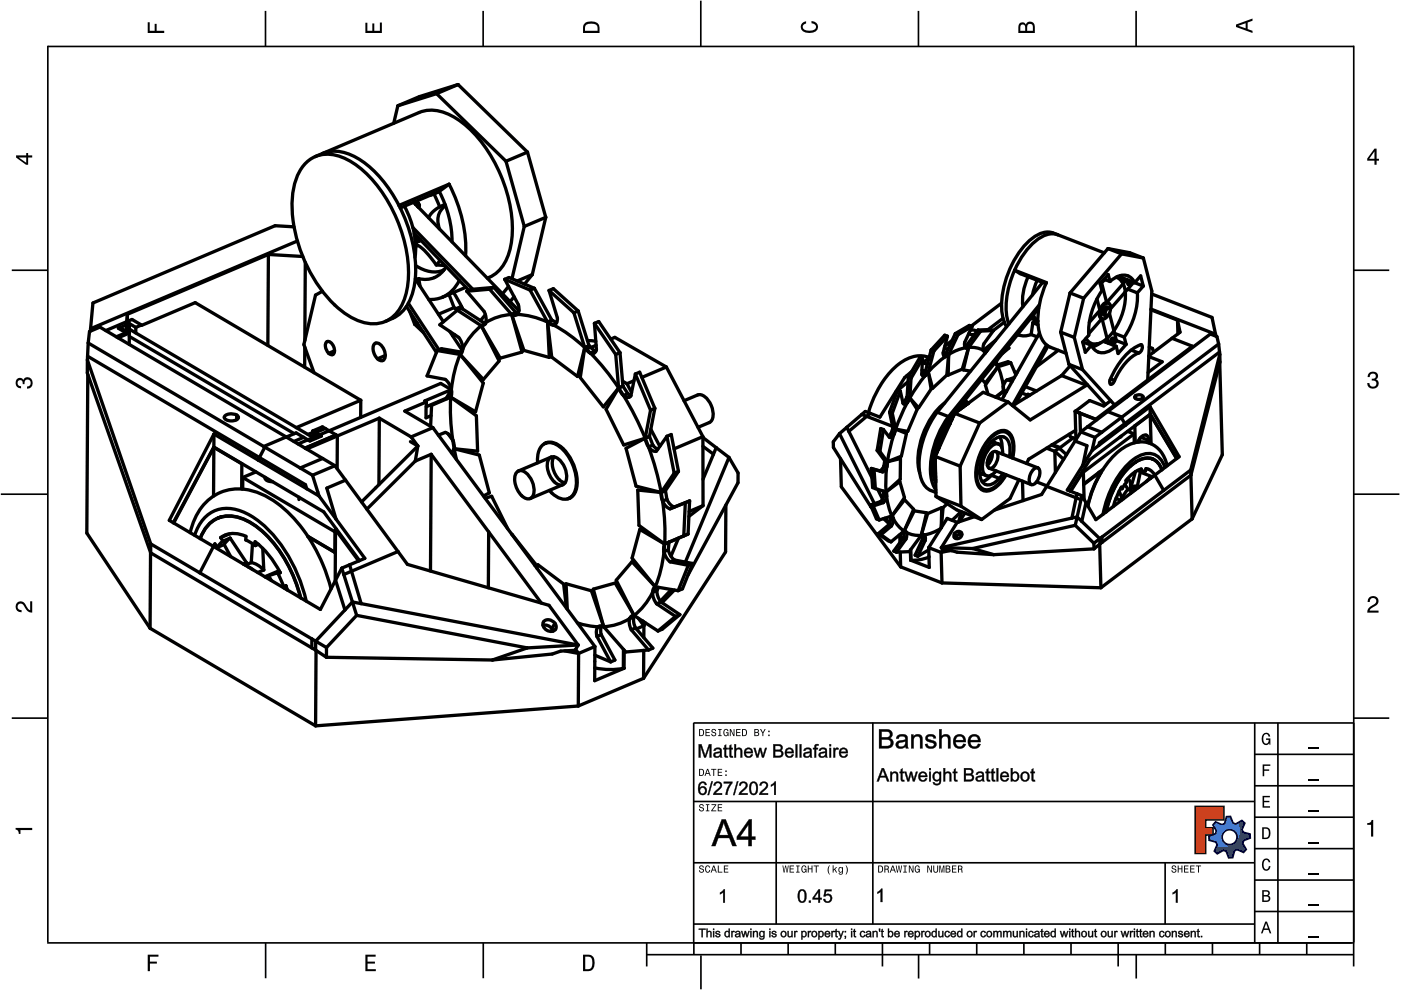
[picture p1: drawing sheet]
<svg xmlns="http://www.w3.org/2000/svg" width="297mm" height="210mm" viewBox="0 0 297 210" stroke-linecap="round" stroke-linejoin="round" font-family="sans-serif">
<g fill="none" stroke="#000" stroke-width=".35">
<path d="M10.1 9.7v190.1M10.1 9.9h277M56.3 2.3v7.5M102.4 2.3v7.5M148.6 .1v9.8M194.7 2.3v7.5M240.9 2.3v7.5M287 9.7v195.2M2.5 57.3h7.5M287.1 57.3h7.4M.2 104.8h10M287 104.8h9.7"/>
<path d="M2.5 152.3h7.5M147 153.3h140.1M147.1 153.3v49.1M185.1 153.2v42.8M266 159.9h21M266 153.3v46.7M270.9 153.3v46.7M287.1 152.3h7.4M147 169.9h119M164.6 169.9v26M266 179.9h21M266 173.3h21"/>
<path d="M266 166.6h21M10 199.9h277.1M56.3 199.9v7.5M102.5 199.9v7.5M137.1 199.9v5M147 195.9h119M147 182.9h119M157.1 199.9v2.5M167.1 199.9v2.5M177.1 199.9v2.5M187.1 199.9v5M197.1 199.9v2.5"/>
<path d="M207.1 199.9v2.5M217.1 199.9v2.5M227.1 199.9v2.5M237.1 199.9v5M247 182.9v13M247.1 199.9v2.5M257.1 199.9v2.5M266 193.3h21M266 186.6h21M267.1 199.9v2.5M277.1 199.9v2.5M137.1 202.4h150"/>
<path d="M148.6 202.6v7.2M194.8 202.4v5.1M240.9 202.4v5.1"/>
</g>
<g fill="#000">
<path d="M31.3 4.7h.4v1.8h1.1v-1.4h.4v1.4h1.6v.5h-3.5z" fill-rule="evenodd"/>
<path d="M77.5 4.8h.4v1.7h1v-1.5h.5v1.5h1.1v-1.7h.5v2.2h-3.5z" fill-rule="evenodd"/>
<path d="M124.1 4.9a2.19 2.19 0 0 0-.5 2.1h3.5v-1.2a1.42 1.42 0 0 0-1.7-1.3zM124.3 5.2a2.14 2.14 0 0 1 2.3 .3l.1 1h-2.7l.1-1z" fill-rule="evenodd"/>
<path d="M170.1 4.9l.8-.4v.5a.7 .7 0 0 0-.7 .5 .7 .7 0 0 0 .3 .8 1.69 1.69 0 0 0 2.5-.6 .9 .9 0 0 0-.9-.8v-.5a1.24 1.24 0 0 1 1.3 1.1 1.24 1.24 0 0 1-1 1.4 2.22 2.22 0 0 1-2.5-.7l-.1-.5z" fill-rule="evenodd"/>
<path d="M216.1 5l-.2 .8v1.2h3.5v-1.3a.98 .98 0 0 0-.7-1.1 .98 .98 0 0 0-1.2 .6 .84 .84 0 0 0-1.4-.2zM216.4 5.3a.54 .54 0 0 1 .7-.1 .54 .54 0 0 1 .3 .6v.7h-1.1zM217.9 5.2a.62 .62 0 0 1 .7-.1 .62 .62 0 0 1 .4 .6v.8h-1.2z" fill-rule="evenodd"/>
<path d="M262.1 5.2v.5l3.5 1.3v-.5l-1.1-.3v-1.4l1.1-.4v-.5zM262.6 5.5l1.5-.6v1.1z" fill-rule="evenodd"/>
<path d="M3.4 32.9v.5l2.1 1.5h.5v-1.5h.8v-.5h-.8v-.5h-.4v.5zM4 33.4h1.6v1.1z" fill-rule="evenodd"/>
<path d="M291.4 31.5l-1.5 2.1v.5h1.5v.8h.5v-.8h.5v-.4h-.5v-2.2zM291.4 32.1v1.6h-1.1z" fill-rule="evenodd"/>
<path d="M3.6 80.4a.86 .86 0 0 1 1.4 .1 1.06 1.06 0 0 1 1.2-.5 1.06 1.06 0 0 1 .7 1.2 1.1 1.1 0 0 1-1.2 1.2v-.4a.71 .71 0 0 0 .8-1 .71 .71 0 0 0-1.3-.1v.6h-.4a.61 .61 0 0 0-.3-.8 .61 .61 0 0 0-.8 .2 .61 .61 0 0 0 .2 .8l.6 .2v.4a1.15 1.15 0 0 1-1.2-.6 1.15 1.15 0 0 1 .3-1.3z" fill-rule="evenodd"/>
<path d="M290.3 79.1a1.08 1.08 0 0 1 1.3-.2 1.08 1.08 0 0 1 .5 1.3l-.4 .2a1.06 1.06 0 0 1 .6 1.3 1.06 1.06 0 0 1-1.2 .7 1.1 1.1 0 0 1-1.2-1.2h.4a.71 .71 0 0 0 1 .8 .71 .71 0 0 0 .1-1.3h-.6v-.4a.61 .61 0 0 0 .8-.3 .61 .61 0 0 0-.2-.8 .61 .61 0 0 0-.8 .2l-.2 .5h-.4z" fill-rule="evenodd"/>
<path d="M3.6 127.8a1.22 1.22 0 0 1 2 .7l.4 .6 .4 .3v-1.9h.4v2.4a1.8 1.8 0 0 1-1.7-1.4 .71 .71 0 0 0-.9-.5 .71 .71 0 0 0-.5 .8 .71 .71 0 0 0 .9 .6v.4a1.18 1.18 0 0 1-1.2-.6 1.18 1.18 0 0 1 .2-1.4z" fill-rule="evenodd"/>
<path d="M290.3 126.7a1.18 1.18 0 0 1 1.9 .3 1.18 1.18 0 0 1-1 1.7l-.5 .3-.3 .5h1.9v.4h-2.4a1.8 1.8 0 0 1 1.4-1.7 .71 .71 0 0 0 .5-.9 .71 .71 0 0 0-.9-.5 .71 .71 0 0 0-.5 .8h-.4z" fill-rule="evenodd"/>
<path d="M148.2 154.6v1.5h.5a.77 .77 0 0 0 .6-.8 .77 .77 0 0 0-.6-.7zM148.4 154.8a.58 .58 0 0 1 .7 .5 .58 .58 0 0 1-.7 .6zM149.6 154.6v1.5h.9v-.2h-.7v-.5h.6v-.2h-.6v-.4h.7v-.2zM151 154.7a.53 .53 0 0 0 0 .6 .53 .53 0 0 0 .6 .2 .32 .32 0 0 1-.3 .5 .32 .32 0 0 1-.3-.4h-.2a.5 .5 0 0 0 .7 .5 .5 .5 0 0 0 .1-.8l-.4-.1a.28 .28 0 0 1-.1-.4 .28 .28 0 0 1 .4-.1 .28 .28 0 0 1 .1 .3h.2a.51 .51 0 0 0-.3-.4 .51 .51 0 0 0-.5 .1zM152.3 154.6v.2h.2v1.1h-.2v.2h.7v-.2h-.3v-1.1h.3v-.2zM153.5 154.7a.81 .81 0 0 0 .5 1.4l.3-.2 .2 .2v-.8h-.6v.1h.4l-.2 .5a.6 .6 0 0 1-.5-.6 .6 .6 0 0 1 .4-.6l.2 .3h.2l-.1-.3a.53 .53 0 0 0-.8 0zM154.7 154.6v1.5h.2v-1.3l.6 1.3h.2v-1.5h-.2v1.2l-.5-1.2zM156.1 154.6v1.5h.9v-.2h-.7v-.5h.6v-.2h-.6v-.4h.7v-.2zM157.3 154.6v1.5h.5a.77 .77 0 0 0 .6-.8 .77 .77 0 0 0-.6-.7zM157.5 154.8a.58 .58 0 0 1 .7 .5 .58 .58 0 0 1-.7 .6zM159.9 154.6v1.5h.6a.42 .42 0 0 0 .5-.3 .42 .42 0 0 0-.3-.5l.2-.2-.1-.4zM160.1 154.8h.3a.23 .23 0 0 1 .3 .2 .23 .23 0 0 1-.3 .2h-.3zM160.1 155.4h.4a.26 .26 0 0 1 .3 .2 .26 .26 0 0 1-.3 .3h-.4zM161.1 154.6l.5 .9v.6h.2v-.6l.5-.9h-.2l-.4 .7-.3-.7zM162.9 155.8v.3h.3v-.3zM162.9 154.9v.3h.3v-.3z" fill-rule="evenodd"/>
<path d="M267.8 155.7a.85 .85 0 0 1 .9-.3 .85 .85 0 0 1 .6 .8h-.3l-.1-.3a.49 .49 0 0 0-.4-.3 .49 .49 0 0 0-.5 .3 1.2 1.2 0 0 0 .4 1.8 .66 .66 0 0 0 .6-.8h-.6v-.3h.9v1.3h-.1l-.1-.3-.3 .3a.85 .85 0 0 1-1.2-.7v-1.1z" fill-rule="evenodd"/>
<path d="M3.3 175.5h3.5v.5h-2.5v.8h-.3a.77 .77 0 0 0-.7-.9z" fill-rule="evenodd"/>
<path d="M148.4 170.6a.53 .53 0 0 0 0 .6 .53 .53 0 0 0 .6 .2 .32 .32 0 0 1-.3 .5 .32 .32 0 0 1-.3-.4h-.2a.5 .5 0 0 0 .7 .6 .5 .5 0 0 0 .1-.9l-.4-.1a.28 .28 0 0 1-.1-.4 .28 .28 0 0 1 .4-.1 .28 .28 0 0 1 .1 .4h.2a.51 .51 0 0 0-.3-.5 .51 .51 0 0 0-.5 .1zM149.7 170.5v.2h.2v1.1h-.2v.2h.7v-.2h-.3v-1.1h.3v-.2zM150.8 170.5v.2h.8l-.8 1.3h1.1v-.2h-.9l.9-1.3zM152.2 170.5v1.5h.9v-.2h-.7v-.5h.6v-.2h-.6v-.4h.7v-.2z" fill-rule="evenodd"/>
<path d="M148.2 163v1.5h.5a.77 .77 0 0 0 .6-.7 .77 .77 0 0 0-.6-.8zM148.4 163.2a.57 .57 0 0 1 .7 .6 .57 .57 0 0 1-.7 .5zM149.9 163l-.5 1.5h.2l.1-.4h.6l.2 .4h.2l-.6-1.5zM150 163.2l.3 .7h-.5zM150.8 163v.2h.4v1.3h.2v-1.3h.5v-.2zM152.2 163v1.5h.9v-.2h-.7v-.5h.6v-.2h-.6v-.4h.7v-.2zM153.8 164.2v.3h.3v-.3zM153.8 163.4v.3h.3v-.3z" fill-rule="evenodd"/>
<path d="M253.4 171h6.1v2.8h-3.9v1.7h1.6v1.5h-1.6v4h-2.2z" fill-rule="evenodd"/>
<path d="M257.7 174.3l-.5 .6 .7 1.3-.2 .6-1.4 .5v.9l1.5 .4 .3 .5-.7 1.4 .7 .5 1.3-.7 .6 .2 .5 1.4 .9-.1 .3-1.4 .6-.3 1.4 .6 .5-.6-.7-1.3 .2-.6 1.4-.5-.1-.9-1.4-.4-.3-.5 .6-1.4-.6-.6-1.3 .8-.6-.2-.5-1.4h-.9l-.4 1.5-.5 .2zM259.1 177.5a1.6 1.6 0 0 1 3.2 0 1.6 1.6 0 0 1-3.2 0z" fill-rule="evenodd"/>
<path d="M267.7 168.7h1.5v.3h-1.2v.8h1.1v.3h-1.1v.8h1.3v.3h-1.6z" fill-rule="evenodd"/>
<path d="M267.7 162.1h1.6v.3h-1.3v.7h1.1v.3h-1.1v1.2h-.3z" fill-rule="evenodd"/>
<path d="M267.6 175.4v2.5h.8a1.37 1.37 0 0 0 .7-2.2 1.56 1.56 0 0 0-1.5-.3zM267.9 175.7a.98 .98 0 0 1 1.2 .7 .98 .98 0 0 1-.7 1.2h-.5z" fill-rule="evenodd"/>
<path d="M289.9 174.5a.77 .77 0 0 0 .9-.6h.4v3.5h-.5v-2.5h-.8z" fill-rule="evenodd"/>
<path d="M148.4 183.6a.53 .53 0 0 0 0 .6 .53 .53 0 0 0 .6 .2 .32 .32 0 0 1-.3 .5 .32 .32 0 0 1-.3-.4h-.2a.5 .5 0 0 0 .7 .6 .5 .5 0 0 0 .1-.9l-.4-.1a.28 .28 0 0 1-.1-.4 .28 .28 0 0 1 .4-.1 .28 .28 0 0 1 .1 .4h.2a.51 .51 0 0 0-.3-.5 .51 .51 0 0 0-.5 .1zM149.6 183.7l-.1 .2a.67 .67 0 0 0 .1 .9 .67 .67 0 0 0 .8 .1l.2-.4h-.2l-.2 .3a.6 .6 0 0 1-.5-.5 .6 .6 0 0 1 .4-.6l.3 .3h.2l-.2-.4a.5 .5 0 0 0-.8 .1zM151.2 183.5l-.5 1.5h.2l.1-.4h.6l.2 .4h.2l-.6-1.5zM151.3 183.7l.3 .7h-.5zM152.2 183.5v1.5h1v-.2h-.8v-1.3zM153.5 183.5v1.5h.9v-.2h-.7v-.5h.6v-.2h-.6v-.4h.7v-.2z" fill-rule="evenodd"/>
<path d="M165.9 183.5l.3 1.5h.1l.3-1.3 .2 1.3h.2l.2-1.5h-.1l-.2 1.3-.2-1.3h-.2l-.2 1.3-.2-1.3zM167.4 183.5v1.5h1v-.2h-.8v-.5h.7v-.2h-.7v-.4h.7v-.2zM168.8 183.5v.2h.3v1.1h-.3v.2h.7v-.2h-.2v-1.1h.2v-.2zM170.1 183.7a.82 .82 0 0 0 .5 1.3l.3-.2 .1 .2v-.8h-.5v.2h.3l-.2 .4a.6 .6 0 0 1-.5-.5 .6 .6 0 0 1 .5-.6l.2 .3h.2l-.2-.4a.53 .53 0 0 0-.7 .1zM171.3 183.5v1.5h.2v-.7h.6v.7h.2v-1.5h-.2v.6h-.6v-.6zM172.5 183.5v.2h.5v1.3h.2v-1.3h.4v-.2zM175.8 183.5a1.35 1.35 0 0 0 .2 1.9 1.84 1.84 0 0 1 0-1.9zM176.5 183.5v1.5h.2v-.4l.2-.2 .4 .6h.2l-.4-.7 .4-.5h-.2l-.6 .6v-.9zM177.9 184a.59 .59 0 0 0-.2 .7 .59 .59 0 0 0 .7 .3l.1-.2a.31 .31 0 0 1-.1 .5 .31 .31 0 0 1-.4-.2h-.2a.47 .47 0 0 0 .5 .4 .47 .47 0 0 0 .4-.5v-1.2h-.2v.2l-.3-.2zM178 184.1l.1-.1a.42 .42 0 0 1 .4 .4 .42 .42 0 0 1-.4 .5l-.1-.3zM179.3 183.5a1.85 1.85 0 0 1 0 1.9 1.22 1.22 0 0 0 0-1.9z" fill-rule="evenodd"/>
<path d="M186.2 183.5v1.5h.5a.77 .77 0 0 0 .6-.7 .77 .77 0 0 0-.6-.8zM186.4 183.7a.58 .58 0 0 1 .6 .6 .58 .58 0 0 1-.6 .5zM187.5 183.5v1.5h.2v-.6a.45 .45 0 0 1 .5 .1 .45 .45 0 0 1 .1 .5h.2l-.2-.7a.42 .42 0 0 0 .1-.5 .42 .42 0 0 0-.4-.3zM187.7 183.7h.2a.26 .26 0 0 1 .4 .3 .26 .26 0 0 1-.4 .2h-.2zM189.2 183.5l-.6 1.5h.2l.2-.4h.6l.1 .4h.2l-.5-1.5zM189.3 183.7l.2 .7h-.4zM189.9 183.5l.3 1.5h.2l.2-1.3 .2 1.3h.2l.3-1.5h-.2l-.2 1.3-.2-1.3h-.2l-.2 1.3-.2-1.3zM191.5 183.5v.2h.3v1.1h-.3v.2h.8v-.2h-.3v-1.1h.3v-.2zM192.7 183.5v1.5h.2v-1.2l.5 1.2h.3v-1.5h-.2v1.2l-.6-1.2zM194.1 183.7a.81 .81 0 0 0 .5 1.3l.3-.2 .1 .2v-.8h-.5v.2h.3l-.2 .4a.6 .6 0 0 1-.5-.5 .6 .6 0 0 1 .5-.6l.2 .3h.2l-.2-.4a.53 .53 0 0 0-.7 .1zM196.6 183.5v1.5h.2v-1.2l.6 1.2h.2v-1.5h-.2v1.2l-.6-1.2zM197.9 183.5v.9a.52 .52 0 0 0 .5 .6 .52 .52 0 0 0 .5-.6v-.9h-.2v.9a.33 .33 0 0 1-.3 .5 .33 .33 0 0 1-.3-.5v-.9zM199.2 183.5v1.5h.1v-1.4l.3 1.4h.2l.3-1.4v1.4h.1v-1.5h-.2l-.3 1.3-.3-1.3zM200.5 183.5v1.5h.6a.42 .42 0 0 0 .4-.3 .42 .42 0 0 0-.2-.5l.2-.2-.1-.4zM200.7 183.7h.3a.23 .23 0 0 1 .3 .2 .23 .23 0 0 1-.3 .2h-.3zM200.7 184.3h.3a.26 .26 0 0 1 .3 .3 .26 .26 0 0 1-.3 .2h-.3zM201.8 183.5v1.5h1v-.2h-.8v-.5h.7v-.2h-.7v-.4h.8v-.2zM203.1 183.5v1.5h.2v-.6a.45 .45 0 0 1 .5 .1 .45 .45 0 0 1 .1 .5h.2l-.2-.7a.42 .42 0 0 0 .1-.5 .42 .42 0 0 0-.4-.3zM203.3 183.7h.3a.26 .26 0 0 1 .3 .3 .26 .26 0 0 1-.4 .2h-.2z" fill-rule="evenodd"/>
<path d="M248.5 183.6a.53 .53 0 0 0 0 .6 .53 .53 0 0 0 .6 .2 .32 .32 0 0 1-.2 .5 .32 .32 0 0 1-.3-.4h-.2a.5 .5 0 0 0 .6 .6 .5 .5 0 0 0 .2-.9l-.4-.1a.28 .28 0 0 1-.1-.4 .28 .28 0 0 1 .3-.1 .28 .28 0 0 1 .2 .4h.2a.51 .51 0 0 0-.3-.5 .51 .51 0 0 0-.6 .1zM249.7 183.5v1.5h.2v-.7h.6v.7h.2v-1.5h-.2v.6h-.6v-.6zM251 183.5v1.5h1v-.2h-.8v-.5h.7v-.2h-.7v-.4h.8v-.2zM252.3 183.5v1.5h1v-.2h-.8v-.5h.7v-.2h-.7v-.4h.8v-.2zM253.5 183.5v.2h.5v1.3h.2v-1.3h.5v-.2z" fill-rule="evenodd"/>
<path d="M268.3 195.4l-1 2.5h.4l.2-.7h1l.3 .7h.3l-.9-2.5zM268.4 195.8l.4 1.1h-.7z" fill-rule="evenodd"/>
<path d="M267.6 188.7v2.5h1a.7 .7 0 0 0 .7-.5 .7 .7 0 0 0-.4-.8 .61 .61 0 0 0 .3-.8 .61 .61 0 0 0-.7-.4zM267.9 189h.6a.38 .38 0 0 1 .4 .4 .38 .38 0 0 1-.5 .4h-.5zM267.9 190.1h.6a.44 .44 0 0 1 .5 .4 .44 .44 0 0 1-.5 .4h-.6z" fill-rule="evenodd"/>
<path d="M267.8 182.3a.85 .85 0 0 1 .9-.3 .85 .85 0 0 1 .6 .8h-.3l-.1-.2a.47 .47 0 0 0-.4-.3 .47 .47 0 0 0-.4 .3 1.21 1.21 0 0 0 .4 1.7 .64 .64 0 0 0 .5-.7h.4a.89 .89 0 0 1-.8 1 .89 .89 0 0 1-1-.7v-1.1z" fill-rule="evenodd"/>
<path d="M31.3 202.4h2.3v.4h-1.8v1.1h1.5v.4h-1.5v1.6h-.5z" fill-rule="evenodd"/>
<path d="M77.5 202.4h2.1v.4h-1.7v1.1h1.6v.4h-1.6v1.2h1.8v.4h-2.2z" fill-rule="evenodd"/>
<path d="M123.6 202.4v3.5h1.2a1.42 1.42 0 0 0 1.3-1.7 1.38 1.38 0 0 0-1.3-1.8zM124.1 202.8l1 .1a1.89 1.89 0 0 1 0 2.5l-1 .1z" fill-rule="evenodd"/>
</g>
<path d="M277.3 158.6h2.2M277.3 178.6h2.2M277.3 172h2.2M277.3 165.3h2.2M277.3 198.6h2.2M277.3 192h2.2M277.3 185.3h2.2" fill="none" stroke="#000" stroke-width=".25"/>
<g fill="#000">
<path d="M152.7 189.3l.8-.7h.2v2.8h-.4v-2.2l-.6 .4zM186 189.1l.8-.7h.3v2.8h-.4v-2.1l-.7 .4zM248.6 189.3l.8-.7h.3v2.8h-.4v-2.2l-.7 .4z"/>
<path d="M186.3 154.6l2.1 .1 .7 .4a.88 .88 0 0 1-.4 1.4l.5 .4a1.1 1.1 0 0 1-.6 1.7l-2.3 .1zM186.4 154.6v4.1l2.2-.1 .4-.2 .3-.4a1.06 1.06 0 0 0-.7-1.5l.5-.3a1.05 1.05 0 0 0-.1-1.2 1.05 1.05 0 0 0-1.1-.3zM186.9 155.1v1.2h.9l.8-.2a.67 .67 0 0 0-.1-.8 .67 .67 0 0 0-.8-.1zM186.9 155.1h1.3l.4 .3a.54 .54 0 0 1-.3 .9l-1.4 .1zM186.9 156.8v1.4l1.4-.1 .5-.3a.74 .74 0 0 0-.2-.8 .74 .74 0 0 0-.8-.2zM186.9 156.8h1.4l.5 .3a.64 .64 0 0 1 .1 .7 .64 .64 0 0 1-.6 .4h-1.4zM190.3 155.9l1-.3 .6 .1 .4 .3 .2 .4v1.9l.2 .4h-.6l-.1-.4a1.27 1.27 0 0 1-2.1-.2v-.4l.3-.5 1.7-.4a.75 .75 0 0 0-.6-.7 .75 .75 0 0 0-.8 .6l-.5-.1zM190.4 156l-.4 .6h.5l.1-.3 .4-.2 .8 .1a.36 .36 0 0 1 .2 .4 .36 .36 0 0 1-.3 .3l-1.1 .2a.84 .84 0 0 0-.4 1.4l.7 .2 .6-.1 .5-.4 .1 .5h.5l-.2-.6v-1.8a1.37 1.37 0 0 0-2-.3zM190.6 157.6l-.1 .3 .1 .3 .4 .1 .5-.1 .4-.3 .1-.7zM190.6 157.5l1.4-.4a.92 .92 0 0 1-.4 1.1 .92 .92 0 0 1-1.2-.1zM193.2 155.7h.5v.5l.3-.4 .6-.2 .8 .4 .2 .5v2.2h-.6v-1.8a.68 .68 0 0 0-.7-.8 .68 .68 0 0 0-.6 1v1.6h-.5zM193.2 155.7v3h.5l.1-2.2 .3-.3 .4-.1 .3 .1 .3 .3v2.2h.5l-.1-2.3a1.06 1.06 0 0 0-.9-.7 1.06 1.06 0 0 0-1 .6l.1-.6zM196.4 156l.6-.3h.9l.4 .3 .2 .5-.5 .1a.64 .64 0 0 0-.6-.5 .64 .64 0 0 0-.7 .4l.2 .3 1.2 .3 .3 .3a.83 .83 0 0 1-.4 1.2 1.24 1.24 0 0 1-1.9-.9h.6l.1 .5 .6 .1 .5-.1 .1-.2-.1-.4-.3-.1a1.35 1.35 0 0 1-1.4-1zM196.4 156l-.1 .3v.6l.3 .3 .8 .2a.5 .5 0 0 1 .6 .5 .5 .5 0 0 1-.6 .5l-.6-.2-.2-.5-.5 .1 .4 .7 .5 .2 1-.1 .4-.3a.82 .82 0 0 0-.7-1.3l-.9-.3-.1-.4 .2-.2h.6l.4 .2 .1 .3 .4-.1a1.23 1.23 0 0 0-2-.5zM199.1 154.6h.6l-.1 1.5 .4-.4 .5-.1 .6 .2 .3 .3 .1 2.6h-.5v-1.9a.68 .68 0 0 0-.8-.7 .68 .68 0 0 0-.5 1v1.6h-.6zM199.1 154.6v4.1h.5l.1-2.2 .3-.3 .4-.1 .5 .1 .1 .4v2.1h.5v-1.9a1.01 1.01 0 0 0-.7-1.1 1.01 1.01 0 0 0-1.2 .5v-1.6zM202.4 156.1l.5-.4 .6-.1 .5 .1 .4 .4a1.28 1.28 0 0 1 .4 1.3l-2.2-.1 .3 .8 .6 .2 .4-.1 .3-.5h.6a1.21 1.21 0 0 1-1.6 1 1.62 1.62 0 0 1-.8-2.6zM202.5 156.1a1.92 1.92 0 0 0 0 2.2l1 .4 .6-.1 .2-.1 .5-.7-.6-.1a.85 .85 0 0 1-1 .6 .85 .85 0 0 1-.6-1h2.1a1.32 1.32 0 0 0-.6-1.4 1.32 1.32 0 0 0-1.6 .2zM202.9 156.3l-.3 .6h1.6a.76 .76 0 0 0-.4-.7 .76 .76 0 0 0-.9 .1zM202.9 156.3l.6-.3 .4 .2 .3 .3 .1 .5h-1.7zM205.6 156.1l.4-.4 .6-.1 .5 .1 .5 .4a1.28 1.28 0 0 1 .3 1.3l-2.2-.1 .3 .8 .6 .2 .5-.1 .2-.5h.6a1.21 1.21 0 0 1-1.6 1 1.62 1.62 0 0 1-.7-2.6zM205.6 156.1a1.92 1.92 0 0 0 0 2.2l1 .4 .6-.1 .2-.1 .5-.7-.5-.1a.85 .85 0 0 1-1.1 .6 .85 .85 0 0 1-.6-1h2.2a1.32 1.32 0 0 0-.7-1.4 1.32 1.32 0 0 0-1.6 .2zM206 156.3l-.3 .6h1.6a.76 .76 0 0 0-.4-.7 .76 .76 0 0 0-.9 .1zM206 156.3l.6-.3 .4 .2 .3 .3 .1 .5h-1.7z"/>
<path d="M186.4 154.6h1.5a1.02 1.02 0 0 1 1.2 .6 1.02 1.02 0 0 1-.4 1.3 1.13 1.13 0 0 1 .6 1.4 1.13 1.13 0 0 1-1.4 .8h-1.5zM186.9 155.1v1.2h.9a.67 .67 0 0 0 .9-.6 .67 .67 0 0 0-1-.6zM186.9 156.8v1.4h1a.74 .74 0 0 0 1-.8 .74 .74 0 0 0-1.1-.6zM190.3 156a1.41 1.41 0 0 1 2.1 .3l.2 2.4h-.5l-.1-.4a1.2 1.2 0 0 1-2.1-.4 1.27 1.27 0 0 1 1.5-1h.3a.41 .41 0 0 0 .2-.5 .41 .41 0 0 0-.4-.3l-.8 .1-.2 .4h-.5zM190.6 157.5a.54 .54 0 0 0 .1 .8 .54 .54 0 0 0 .7 0 .9 .9 0 0 0 .5-1.1zM193.2 155.7h.5v.5a1.04 1.04 0 0 1 1.2-.5 1.04 1.04 0 0 1 .7 1.2v1.8h-.5v-1.8a.72 .72 0 0 0-.8-.8 .72 .72 0 0 0-.6 1v1.6h-.5zM196.4 156a1.22 1.22 0 0 1 2 .5l-.4 .1a.65 .65 0 0 0-.7-.5 .65 .65 0 0 0-.6 .5l.3 .2a1.42 1.42 0 0 1 1.5 1 1.24 1.24 0 0 1-1.2 1 1.24 1.24 0 0 1-1.2-1l.5-.1a.7 .7 0 0 0 .7 .6 .7 .7 0 0 0 .7-.6l-.2-.2a1.66 1.66 0 0 1-1.6-1zM199.1 154.6h.5v1.5a1.04 1.04 0 0 1 1.3-.4 1.04 1.04 0 0 1 .6 1.1v1.9h-.5v-1.9a.71 .71 0 0 0-.8-.7 .71 .71 0 0 0-.6 1v1.6h-.5zM202.5 156.1a1.36 1.36 0 0 1 1.6-.3 1.36 1.36 0 0 1 .7 1.5h-2.2a.85 .85 0 0 0 .6 1 .85 .85 0 0 0 1-.6l.6 .1a1.43 1.43 0 0 1-2 .8 1.43 1.43 0 0 1-.6-2zM202.9 156.3l-.3 .6h1.7a.8 .8 0 0 0-.5-.8 .8 .8 0 0 0-.9 .2zM205.6 156.1a1.36 1.36 0 0 1 1.6-.3 1.36 1.36 0 0 1 .7 1.5h-2.2a.85 .85 0 0 0 .7 1 .85 .85 0 0 0 1-.6l.5 .1a1.43 1.43 0 0 1-2 .8 1.43 1.43 0 0 1-.6-2zM206 156.3l-.3 .6h1.7a.8 .8 0 0 0-.5-.8 .8 .8 0 0 0-.9 .2z"/>
<path d="M148.1 157.8h.6l.8 2.4 .8-2.4h.6v2.8h-.5l.1-2.3-.8 2.3h-.4l-.8-2.4 .1 2.4h-.5zM148.2 157.8v2.8h.3v-2.4l.8 2.4h.4l.8-2.3v2.3h.3v-2.8h-.5l-.8 2.5-.8-2.5zM151.4 158.8l.8-.3 .7 .2 .3 1.9h-.5v-.2a.94 .94 0 0 1-1.3 .1l-.2-.4 .2-.4 .3-.2 .9-.2a.5 .5 0 0 0-.4-.4 .5 .5 0 0 0-.6 .3h-.3zM151.5 158.8l-.2 .4h.3l.2-.3 .4-.1 .5 .2v.3l-1 .2a.62 .62 0 0 0-.3 .8l.5 .3h.4l.4-.3 .1 .3h.3l-.2-1.8a1.12 1.12 0 0 0-1.4 0zM151.7 159.9a.38 .38 0 0 0 .2 .5 .38 .38 0 0 0 .5-.1l.2-.2 .1-.5zM151.7 159.8l.9-.2a.63 .63 0 0 1-.1 .7 .63 .63 0 0 1-.8 0l-.1-.2zM153.6 158.1l.4-.3-.1 .8 .4-.1v.4h-.4l.1 1.3 .3 .1 .1 .3-.5 .1-.3-.3v-1.6l-.3 .1v-.4l.3 .1zM153.6 158.1v.5h-.3v.2h.3l.1 1.6 .1 .2h.5v-.3h-.3l-.1-.3v-1.2h.4v-.2h-.4v-.7zM154.6 158.1l.5-.3-.1 .8 .4-.1v.4h-.4l.1 1.3 .3 .1 .1 .3-.5 .1-.3-.3v-1.6l-.3 .1v-.4l.3 .1zM154.7 158.1v.5h-.3v.2h.3l.1 1.6 .1 .2h.5v-.3h-.3l-.1-.3v-1.2h.4v-.2h-.4v-.7zM155.7 157.8h.4l-.1 1a.74 .74 0 0 1 .9-.3 .74 .74 0 0 1 .5 .8v1.3h-.4l-.1-1.7a.53 .53 0 0 0-.6 .1 .53 .53 0 0 0-.2 .5v1.1h-.4zM155.7 157.8v2.8h.3l.1-1.5 .5-.3a.44 .44 0 0 1 .4 .5v1.3h.4l-.1-1.7-.3-.3h-.3l-.7 .3v-1.1zM158 158.8a.94 .94 0 0 1 1.2-.2 .94 .94 0 0 1 .4 1.1h-1.5a.61 .61 0 0 0 .9 .6l.2-.4 .4 .1a.84 .84 0 0 1-1.2 .7 1.17 1.17 0 0 1-.4-1.9zM158 158.8l-.2 .8 .2 .8a1.24 1.24 0 0 0 1.3 .1l.3-.5h-.3a.53 .53 0 0 1-.4 .4 .53 .53 0 0 1-.6-.2l-.2-.6h1.5l-.2-.8-.2-.1-.8-.1zM158.3 159l-.2 .4h1.1a.52 .52 0 0 0-.3-.5 .52 .52 0 0 0-.6 .1zM158.3 158.9v.1a.5 .5 0 0 1 .8 0l.2 .4h-1.2zM159.7 158.5h.5l.4 1.7 .4-1.7h.4l.4 1.6 .4-1.6h.4l-.6 2.1h-.5l-.3-1.6-.4 1.6h-.4zM159.8 158.6l.6 2h.4l.3-1.6 .5 1.6h.3l.7-2h-.4l-.4 1.7-.4-1.7h-.4l-.4 1.6-.5-1.6zM163.9 157.8l1.6 .1a.64 .64 0 0 1 .5 .6 .64 .64 0 0 1-.5 .6 .78 .78 0 0 1 .6 .9 .78 .78 0 0 1-.9 .6h-1.3zM164 157.8v2.8h1.5l.3-.2a.93 .93 0 0 0 .1-1l-.5-.3 .4-.2 .1-.6-.2-.3-.5-.1zM164.3 158.1v.9l1.2-.2v-.5zM164.3 158.1l1 .1a.4 .4 0 0 1 .3 .4 .4 .4 0 0 1-.3 .4h-1zM164.3 159.3v1l1.2-.1 .1-.2a.52 .52 0 0 0-.1-.5 .52 .52 0 0 0-.5-.1zM164.3 159.3h.9l.4 .2a.44 .44 0 0 1 .1 .5 .44 .44 0 0 1-.4 .3h-1zM166.7 158.8a.87 .87 0 0 1 1.3 0l.3 .5v.4h-1.5a.61 .61 0 0 0 .9 .6l.2-.4 .4 .1a.84 .84 0 0 1-1.2 .7 1.17 1.17 0 0 1-.4-1.9zM166.7 158.8l-.2 .8 .2 .8a1.24 1.24 0 0 0 1.3 .1l.3-.5h-.4a.53 .53 0 0 1-.4 .4 .53 .53 0 0 1-.5-.2l-.3-.6 1.6 .1a1.1 1.1 0 0 0-.9-1.1zM167 159l-.2 .4h1.1a.52 .52 0 0 0-.3-.5 .52 .52 0 0 0-.6 .1zM166.9 158.9l.1 .1a.5 .5 0 0 1 .8 0l.2 .4h-1.2zM168.7 157.8h.4v2.8h-.4zM168.7 157.8v2.8h.3v-2.8zM169.5 157.8h.4v2.8h-.4zM169.6 157.8v2.8h.3v-2.8zM170.5 158.8l.8-.3 .7 .2 .2 1.9h-.4v-.2a.94 .94 0 0 1-1.3 .1l-.2-.4 .1-.4 .4-.2 .9-.2a.5 .5 0 0 0-.5-.4 .5 .5 0 0 0-.5 .3h-.4zM170.6 158.8l-.2 .4h.3l.2-.3 .3-.1 .5 .2 .1 .3-1 .2a.62 .62 0 0 0-.4 .8l.6 .3h.4l.4-.3v.3h.4l-.3-1.8a1.12 1.12 0 0 0-1.3 0zM170.8 159.9a.38 .38 0 0 0 .1 .5 .38 .38 0 0 0 .5-.1l.3-.2v-.5zM170.8 159.8l.9-.2a.63 .63 0 0 1-.2 .7 .63 .63 0 0 1-.7 0l-.2-.2zM172.8 157.9l.2-.2 .6 .1-.1 .3a.33 .33 0 0 0-.4 .1 .33 .33 0 0 0 0 .4l.4-.1v.4l-.5-.1 .1 1.8h-.5l.1-1.8-.4 .1v-.4l.4 .1zM172.7 158.1v.5h-.3v.2h.3v1.8h.3v-1.8h.4v-.2h-.4v-.4l.2-.1h.3l.1-.3h-.5zM173.7 158.8l.8-.3 .7 .2 .3 1.9h-.5v-.2a.94 .94 0 0 1-1.3 .1l-.2-.4 .2-.4 .3-.2 .9-.2a.5 .5 0 0 0-.4-.4 .5 .5 0 0 0-.5 .3h-.4zM173.8 158.8l-.2 .4h.4l.1-.3 .4-.1 .5 .2v.3l-.9 .2a.62 .62 0 0 0-.4 .8l.6 .3h.3l.4-.3 .1 .3h.3l-.2-1.8a1.12 1.12 0 0 0-1.4 0zM174.1 159.9h-.1a.38 .38 0 0 0 .2 .5 .38 .38 0 0 0 .5-.1l.2-.2 .1-.5zM174 159.8l1-.2a.63 .63 0 0 1-.2 .7 .63 .63 0 0 1-.8 0l-.1-.2zM175.8 157.8h.4v.4h-.4zM175.9 157.8v.4h.3v-.4zM175.8 158.5h.4v2.1h-.4zM175.9 158.6v2h.3v-2zM176.7 158.5h.4l-.1 .4a.47 .47 0 0 1 .4-.4 .47 .47 0 0 1 .4 .2l-.1 .3-.4-.1-.2 .2v1.5h-.4zM176.7 158.6v2h.4v-1.6l.3-.1 .3 .1 .1-.4a.6 .6 0 0 0-.8 .3v-.3zM178.1 158.8h.1a.87 .87 0 0 1 1.3 0l.3 .5v.4h-1.5a.61 .61 0 0 0 .9 .6l.2-.4 .4 .1a.84 .84 0 0 1-1.2 .7 1.17 1.17 0 0 1-.5-1.9zM178.2 158.8l-.3 .8 .3 .8a1.24 1.24 0 0 0 1.2 .1l.3-.5h-.3a.53 .53 0 0 1-.4 .4 .53 .53 0 0 1-.6-.2l-.2-.6 1.6 .1a1.1 1.1 0 0 0-1-1.1zM178.5 159l-.2 .4h1.1a.52 .52 0 0 0-.3-.5 .52 .52 0 0 0-.6 .1zM178.4 158.9l.4-.1 .4 .1 .2 .5h-1.2z"/>
<path d="M148.2 157.8h.5l.8 2.4 .8-2.4h.5v2.8h-.3v-2.3l-.8 2.3h-.4l-.8-2.4v2.4h-.3zM151.5 158.8a.87 .87 0 0 1 .9-.3 .87 .87 0 0 1 .6 .8l.1 1.3h-.3l-.1-.2a.74 .74 0 0 1-.9 .3 .74 .74 0 0 1-.5-.9l.4-.3 1-.2a.51 .51 0 0 0-.5-.5 .51 .51 0 0 0-.6 .4h-.3zM151.7 159.8a.36 .36 0 0 0 0 .5 .36 .36 0 0 0 .5 .1l.4-.3 .1-.5zM153.6 158.1l.3-.2v.7h.4v.2h-.4v1.2l.1 .3h.3v.3a.51 .51 0 0 1-.5 0 .51 .51 0 0 1-.2-.6v-1.2h-.3v-.2h.3zM154.7 158.1l.3-.2v.7h.4v.2h-.4v1.2l.1 .3h.3v.3a.51 .51 0 0 1-.5 0 .51 .51 0 0 1-.2-.6v-1.2h-.3v-.2h.3zM155.7 157.8h.3v1a.72 .72 0 0 1 .9-.3 .72 .72 0 0 1 .5 .8v1.3h-.4v-1.3a.49 .49 0 0 0-.6-.4 .49 .49 0 0 0-.4 .6v1.1h-.3zM158 158.8a.94 .94 0 0 1 1.1-.2 .94 .94 0 0 1 .5 1.1h-1.5a.59 .59 0 0 0 .5 .6 .59 .59 0 0 0 .7-.3h.3a1 1 0 0 1-1.4 .5 1 1 0 0 1-.3-1.5zM158.3 159l-.2 .4h1.2a.56 .56 0 0 0-.4-.5 .56 .56 0 0 0-.6 .1zM159.8 158.6h.3l.5 1.6 .4-1.6h.4l.4 1.5 .4-1.5h.4l-.7 2h-.3l-.4-1.6-.4 1.6h-.4zM164 157.8h1a.71 .71 0 0 1 .9 .4 .71 .71 0 0 1-.4 .9 .79 .79 0 0 1 .5 1 .79 .79 0 0 1-1 .5h-1zM164.3 158.1v.9h.6a.46 .46 0 0 0 .7-.5 .46 .46 0 0 0-.7-.4zM164.3 159.3v1h.7a.51 .51 0 0 0 .7-.5 .51 .51 0 0 0-.7-.5zM166.7 158.8a.94 .94 0 0 1 1.1-.2 .94 .94 0 0 1 .5 1.1h-1.5a.59 .59 0 0 0 .4 .6 .59 .59 0 0 0 .7-.3h.4a1 1 0 0 1-1.5 .5 1 1 0 0 1-.3-1.5zM167 159l-.2 .4h1.1a.56 .56 0 0 0-.3-.5 .56 .56 0 0 0-.6 .1zM168.7 157.8h.3v2.8h-.3zM169.6 157.8h.3v2.8h-.3zM170.5 158.8a.87 .87 0 0 1 1-.3 .87 .87 0 0 1 .6 .8l.1 1.3h-.4v-.2a.74 .74 0 0 1-1 .3 .74 .74 0 0 1-.4-.9l.4-.3 .9-.2a.51 .51 0 0 0-.4-.5 .51 .51 0 0 0-.6 .4h-.3zM170.8 159.8a.36 .36 0 0 0 0 .5 .36 .36 0 0 0 .5 .1l.4-.3v-.5zM172.8 157.9l.2-.1h.6l-.1 .3-.5 .1v.4h.4v.2h-.4v1.8h-.3v-1.8h-.3v-.2h.3zM173.8 158.8a.87 .87 0 0 1 .9-.3 .87 .87 0 0 1 .6 .8l.1 1.3h-.3l-.1-.2a.74 .74 0 0 1-.9 .3 .74 .74 0 0 1-.5-.9l.5-.3 .9-.2a.51 .51 0 0 0-.5-.5 .51 .51 0 0 0-.5 .4h-.4zM174 159.8a.36 .36 0 0 0 0 .5 .36 .36 0 0 0 .5 .1l.4-.3 .1-.5zM175.9 157.8h.3v.4h-.3zM175.9 158.6h.3v2h-.3zM176.7 158.6h.3v.3l.2-.3h.4h.2l-.1 .4a.45 .45 0 0 0-.5 0 .45 .45 0 0 0-.1 .5v1.1h-.4zM178.2 158.8a.94 .94 0 0 1 1.1-.2 .94 .94 0 0 1 .5 1.1h-1.5a.59 .59 0 0 0 .4 .6 .59 .59 0 0 0 .7-.3h.3a1 1 0 0 1-1.4 .5 1 1 0 0 1-.3-1.5zM178.4 159l-.1 .4h1.1a.56 .56 0 0 0-.3-.5 .56 .56 0 0 0-.7 .1z"/>
<path d="M148.3 166a.84 .84 0 0 1 .9-.3 .84 .84 0 0 1 .6 .7h-.3a.58 .58 0 0 0-.8-.4 .58 .58 0 0 0-.3 .8v.3a.89 .89 0 0 1 1.4 .2 .89 .89 0 0 1-.8 1.3 1.24 1.24 0 0 1-1-1.8zM148.6 167.2a.63 .63 0 0 0 0 .9 .63 .63 0 0 0 .9-.1 .63 .63 0 0 0-.3-.9l-.4-.1zM150.8 165.7h.3l-.8 2.9h-.3zM151.6 165.9a.91 .91 0 0 1 1.4 .2 .91 .91 0 0 1-.5 1.4l-.8 .7h1.4v.3h-1.9a3.2 3.2 0 0 1 1.4-1.6 .53 .53 0 0 0-.2-.9 .53 .53 0 0 0-.7 .6l-.4-.1zM153.5 165.8h1.8v.2l-.8 1.3-.3 1.2h-.3a4.2 4.2 0 0 1 .9-2.4h-1.3zM156.3 165.7h.2l-.8 2.9h-.2zM157 165.9a.91 .91 0 0 1 1.4 .2 .91 .91 0 0 1-.5 1.4l-.8 .7h1.4v.3h-1.8a3.2 3.2 0 0 1 1.3-1.6 .53 .53 0 0 0-.2-.9 .53 .53 0 0 0-.7 .6l-.4-.1zM159.3 165.9a1 1 0 0 1 1.1 .1 1 1 0 0 1 .3 1.1 1.02 1.02 0 0 1-.3 1.2 1.02 1.02 0 0 1-1.1 .1 2.13 2.13 0 0 1 0-2.5zM159.5 166.1a1.89 1.89 0 0 0 .1 2.2h.3a1.73 1.73 0 0 0 0-2.3zM161.3 165.9a.91 .91 0 0 1 1.4 .2 .91 .91 0 0 1-.5 1.4l-.7 .7h1.3v.3h-1.8a3.2 3.2 0 0 1 1.3-1.6 .53 .53 0 0 0-.2-.9 .53 .53 0 0 0-.7 .6l-.3-.1zM163.5 166.4l.8-.7h.2v2.8h-.4v-2.2l-.6 .4z"/>
<path d="M148.3 166l.4-.3h.5l.5 .3 .1 .4-.4 .1-.1-.4a.69 .69 0 0 0-.8 .2 .69 .69 0 0 0-.1 .8l.2-.3 .4-.1 .6 .3a1 1 0 0 1 0 1.4 1.02 1.02 0 0 1-1.2 0 1.02 1.02 0 0 1-.4-1.2l.1-.7zM148.3 166a2.62 2.62 0 0 0 0 2.3 1.11 1.11 0 0 0 1.1 .1l.3-.3a1.04 1.04 0 0 0-.5-1.3h-.5l-.4 .4 .1-.8 .3-.3a.44 .44 0 0 1 .5-.1 .44 .44 0 0 1 .3 .4h.3a.85 .85 0 0 0-.6-.6 .85 .85 0 0 0-.9 .2zM148.6 167.2a.75 .75 0 0 0 .1 1l.6-.1a.63 .63 0 0 0 .1-.7 .63 .63 0 0 0-.6-.3zM148.5 167.2l.5-.2 .4 .2a.61 .61 0 0 1 0 .9 .61 .61 0 0 1-1-.1v-.6zM150.8 165.6h.4l-.9 3h-.3zM150.8 165.7l-.7 2.9h.2l.8-2.9zM151.5 165.9a.95 .95 0 0 1 1.5 .2 .95 .95 0 0 1-.5 1.4l-.8 .7h1.4v.4h-1.9l.3-.7 1.1-1 .1-.4-.1-.4a.54 .54 0 0 0-.6 0 .54 .54 0 0 0-.3 .5h-.4zM151.6 166l-.3 .5 .4 .1a.58 .58 0 0 1 .8-.5 .58 .58 0 0 1 0 1l-1 .8-.3 .6h1.9v-.3h-1.5l1.4-1.4a.85 .85 0 0 0-.4-1 .85 .85 0 0 0-1 .2zM153.4 165.7h1.9v.3a4.8 4.8 0 0 0-1.1 2.6h-.4l.1-.9 .4-.9 .5-.7h-1.4zM153.5 165.8v.3h1.4a4.7 4.7 0 0 0-1 2.4h.3l.3-1.3 .8-1.2v-.2zM156.2 165.6h.4l-.8 3h-.4zM156.3 165.7l-.8 2.9h.2l.8-2.9zM157 165.9a.94 .94 0 0 1 1.4 .2 .94 .94 0 0 1-.5 1.4l-.8 .7h1.4v.4h-1.9l.3-.7 1-1a.5 .5 0 0 0-.2-.9 .5 .5 0 0 0-.6 .6h-.4zM157 166l-.3 .5 .4 .1 .1-.5a.58 .58 0 0 1 .9 .1 .58 .58 0 0 1-.2 .9l-1 .8-.2 .6h1.8v-.3h-1.4l1.1-1 .3-.7-.2-.6-.2-.1h-.7zM159.2 165.9l.6-.2 .4 .1 .5 .7a1.73 1.73 0 0 1-.7 2.1 1.09 1.09 0 0 1-1.2-1.5l.1-.8zM159.3 165.9a2.29 2.29 0 0 0-.2 2.4 .99 .99 0 0 0 1.2 .1l.2-.5a2.6 2.6 0 0 0-.1-1.8 .86 .86 0 0 0-1.1-.2zM159.4 166.2a2.19 2.19 0 0 0 .2 2l.6-.1 .1-1.4-.3-.6-.2-.1zM159.5 166.1l.4-.1a1.74 1.74 0 0 1 0 2.3l-.4-.1-.2-.3-.1-1.1zM161.3 165.9a.94 .94 0 0 1 1.5 .2 .94 .94 0 0 1-.5 1.4l-.8 .7h1.4v.4h-2l.3-.7 1.1-1a.5 .5 0 0 0-.2-.9 .5 .5 0 0 0-.7 .6h-.4zM161.3 166l-.2 .5 .3 .1a.58 .58 0 0 1 .9-.5 .58 .58 0 0 1-.1 1l-.9 .8-.3 .6h1.8v-.3h-1.4l1.4-1.4a.85 .85 0 0 0-.4-1 .85 .85 0 0 0-1.1 .2zM163.4 166.4l.6-.3a.4 .4 0 0 1 .5-.4v2.9h-.4l.1-2.2-.8 .4zM163.5 166.4v.3l.7-.5-.1 2.3h.4v-2.8h-.2l-.3 .4z"/>
<path d="M153 173.7h.9l2.3 5.7h-.9l-.7-1.7h-2.3l-.6 1.7h-.9zM153 173.7l-2.1 5.7h.8l.6-1.8h2.4l.6 1.8h.9l-2.4-5.7zM153.4 174.3l-.2 .9-.7 1.9h1.9zM153.4 174.3l1.1 2.8h-2.1zM158.8 173.7h.6v3.7h.8v.7l-.8-.1v1.4h-.8l.1-1.4-2.5 .1v-.7zM158.8 173.7l-2.6 3.7v.6h2.5v1.4h.7l-.1-1.4h.8v-.6h-.8l.1-3.7zM158.6 174.9l-1.6 2.5h1.7zM158.7 174.7v2.7h-1.9z"/>
<path d="M153 173.7h.8l2.4 5.7h-.9l-.7-1.7h-2.3l-.6 1.7h-.8zM153.4 174.3l-.9 2.8h1.9zM158.8 173.7h.6v3.7h.7v.6h-.7v1.4h-.7v-1.4h-2.5v-.6zM158.7 174.9l-1.8 2.5h1.8z"/>
<path d="M187 162.8h.4l1.2 2.9h-.5l-.3-.9h-1.2l-.3 .9h-.4zM187 162.9l-1.1 2.8h.4l.3-.9h1.2l.3 .9h.4l-1.1-2.8zM187.1 163.2l-.4 1.3h1zM187.1 163.2l.6 1.4h-1zM188.7 163.6h.4v.3a.74 .74 0 0 1 .9-.3 .74 .74 0 0 1 .5 .8v1.3h-.5v-1.3a.46 .46 0 0 0-.5-.5 .46 .46 0 0 0-.3 .7v1.1h-.5zM188.8 163.6v2.1h.3l.1-1.6 .4-.2 .5 .2v1.6h.3l-.1-1.9-.2-.1h-.6l-.5 .4 .1-.5zM191 163.1l.4-.2-.1 .7h.4v.3h-.4l.1 1.4h.3l.1 .4h-.5l-.3-.2v-1.6h-.3v-.3h.3zM191 163.1v.6l-.3-.1v.3h.3l.1 1.6 .1 .1 .5 .1v-.3h-.3l-.1-.3v-1.2h.4v-.3l-.4 .1v-.8zM191.7 163.6h.5l.4 1.6 .4-1.6h.4l.4 1.6 .4-1.6h.4l-.7 2.1h-.4l-.3-1.6-.4 1.6h-.4zM191.8 163.6l.6 2.1h.4l.3-1.6 .5 1.6h.3l.6-2.1h-.3l-.4 1.7-.5-1.7h-.3l-.5 1.7-.4-1.7zM195 163.9a.87 .87 0 0 1 1.3 0l.3 .4v.5l-1.5-.1a.61 .61 0 0 0 .9 .6l.2-.3h.4a.84 .84 0 0 1-1.2 .7 1.17 1.17 0 0 1-.4-1.8zM195 163.9l-.2 .8 .2 .7a1.24 1.24 0 0 0 1.3 .1l.3-.4-.4-.1a.53 .53 0 0 1-.4 .5 .53 .53 0 0 1-.5-.2l-.3-.6h1.6a1.1 1.1 0 0 0-.9-1.1zM195.3 164.1l-.2 .4h1.1a.52 .52 0 0 0-.3-.5 .52 .52 0 0 0-.6 .1zM195.2 164h.1a.5 .5 0 0 1 .8 .1l.2 .4h-1.2zM197 162.8h.4v.5h-.4zM197 162.9v.4h.3v-.4zM197 163.6h.4v2.1h-.4zM197 163.6v2.1h.3v-2.1zM198 163.8l.1-.1a.7 .7 0 0 1 1.1 .2v-.3h.4v1.8a.92 .92 0 0 1-.7 1.1 .92 .92 0 0 1-1.1-.7h.3a.48 .48 0 0 0 .8 .3l.2-.3 .1-.4a.81 .81 0 0 1-.9 .3 .81 .81 0 0 1-.6-.8v-.6zM198 163.9a1.32 1.32 0 0 0 0 1.5 .8 .8 0 0 0 1.2-.1v.1a.62 .62 0 0 1-.2 .7 .62 .62 0 0 1-.7 0l-.2-.2-.3-.1a.9 .9 0 0 0 .7 .7 .9 .9 0 0 0 .9-.4l.1-2.5h-.3v.4a.77 .77 0 0 0-1.2-.1zM198.3 164.1a.68 .68 0 0 0-.1 .9 .68 .68 0 0 0 .8 .2l.2-.6-.2-.5a.47 .47 0 0 0-.7 0zM198.2 164a.74 .74 0 0 1 1.1 .5 .74 .74 0 0 1-.7 .9l-.5-.3v-.7zM200 162.8h.4v1.1a.77 .77 0 0 1 1.2 0l.1 1.8h-.4v-1.3a.46 .46 0 0 0-.5-.4 .46 .46 0 0 0-.4 .6v1.1h-.4zM200 162.9v2.8h.4v-1.5l.5-.3a.44 .44 0 0 1 .5 .5l-.1 1.3h.4l-.1-1.3a.69 .69 0 0 0-.4-.8 .69 .69 0 0 0-.9 .4l.1-1.1zM202.2 163.1l.4-.2v.7h.4v.3h-.4l.1 1.4h.3v.4h-.4l-.3-.2v-1.6h-.3v-.3h.3zM202.3 163.1v.6l-.3-.1v.3h.3v1.6l.2 .1 .5 .1-.1-.3h-.2l-.1-.3v-1.2h.3v-.3l-.3 .1v-.8zM204.4 162.8l1.6 .2a.64 .64 0 0 1 .4 .6 .64 .64 0 0 1-.4 .6 .78 .78 0 0 1 .5 .9 .78 .78 0 0 1-.9 .6h-1.2zM204.4 162.9v2.8l1.5-.1 .3-.1a.93 .93 0 0 0 .2-1.1l-.5-.2 .4-.3v-.5l-.2-.3-.5-.2zM204.8 163.2v.8h.8a.41 .41 0 0 0 .3-.6zM204.7 163.2h1a.4 .4 0 0 1 .3 .4 .4 .4 0 0 1-.3 .4l-1 .1zM204.8 164.4v.9l1.1-.1 .2-.1a.52 .52 0 0 0-.1-.6 .52 .52 0 0 0-.6-.1zM204.7 164.3h1l.3 .3a.44 .44 0 0 1 .1 .5 .44 .44 0 0 1-.4 .2l-1 .1zM207 163.8l.8-.2 .7 .2 .3 1.9h-.5v-.3a.94 .94 0 0 1-1.3 .2l-.2-.5 .2-.4 .3-.2 .9-.1a.5 .5 0 0 0-.4-.5 .5 .5 0 0 0-.6 .4h-.3zM207.1 163.9l-.2 .3 .3 .1 .2-.4 .4-.1 .5 .3v.3l-1 .2a.62 .62 0 0 0-.3 .8l.5 .3 .4-.1 .4-.3 .1 .4h.3l-.2-1.9a1.12 1.12 0 0 0-1.4 .1zM207.3 164.9v.1a.38 .38 0 0 0 .2 .4 .38 .38 0 0 0 .5-.1l.2-.2 .1-.5zM207.3 164.9l.9-.3a.63 .63 0 0 1-.1 .8 .63 .63 0 0 1-.8 0l-.1-.3zM209.2 163.1l.4-.2-.1 .7h.4v.3h-.4l.1 1.4h.3l.1 .4h-.5l-.3-.2v-1.6h-.3v-.3h.3zM209.2 163.1v.6l-.3-.1v.3h.3l.1 1.6 .1 .1 .5 .1v-.3h-.3l-.1-.3v-1.2h.4v-.3l-.4 .1v-.8zM210.2 163.1l.5-.2-.1 .7h.4v.3h-.4l.1 1.4h.3l.1 .4h-.5l-.3-.2v-1.6h-.3v-.3h.3zM210.3 163.1v.6l-.3-.1v.3h.3l.1 1.6 .1 .1 .5 .1v-.3h-.3l-.1-.3v-1.2h.4v-.3l-.4 .1v-.8zM211.3 162.8h.4v2.9h-.4zM211.3 162.9v2.8h.3v-2.8zM212.3 163.9a.87 .87 0 0 1 1.4 0l.2 .4 .1 .5-1.6-.1a.61 .61 0 0 0 .9 .6l.2-.3h.4a.84 .84 0 0 1-1.2 .7 1.17 1.17 0 0 1-.4-1.8zM212.3 163.9l-.2 .8 .2 .7a1.24 1.24 0 0 0 1.3 .1l.3-.4-.4-.1a.53 .53 0 0 1-.3 .5 .53 .53 0 0 1-.6-.2l-.2-.6h1.5a1.1 1.1 0 0 0-.9-1.1zM212.6 164.1l-.2 .4h1.1a.52 .52 0 0 0-.3-.5 .52 .52 0 0 0-.6 .1zM212.6 164a.5 .5 0 0 1 .8 .1l.2 .4h-1.2zM214.3 162.8h.4v1.1l.3-.3h.6a1.12 1.12 0 0 1 .5 1.3 1.12 1.12 0 0 1-1.1 .8l-.3-.3v.3h-.4zM214.3 162.9v2.8h.3v-.4a.75 .75 0 0 0 1.2 .1l.2-.8-.1-.7a.8 .8 0 0 0-1.3 .1l.1-1.1zM214.8 164.1a.72 .72 0 0 0-.1 .8 .72 .72 0 0 0 .7 .4l.2-.1a.78 .78 0 0 0 .1-.8 .78 .78 0 0 0-.7-.4zM214.8 164a.65 .65 0 0 1 .8 0 .65 .65 0 0 1 .2 .9 .53 .53 0 0 1-.4 .5 .53 .53 0 0 1-.7-.2l-.1-.6zM216.7 163.8a1.05 1.05 0 0 1 1.4 .2 1.05 1.05 0 0 1-.1 1.4 1.05 1.05 0 0 1-1.4 .1l-.3-.8zM216.7 163.8a1.04 1.04 0 0 0-.2 1.4 1.04 1.04 0 0 0 1.3 .4l.3-.4 .1-.3-.2-1a1.14 1.14 0 0 0-1.3-.1zM216.9 164.1a.71 .71 0 0 0-.1 .9 .71 .71 0 0 0 .8 .3l.3-.4-.2-.8-.4-.2zM216.9 164a.77 .77 0 0 1 1.1 .5 .77 .77 0 0 1-.7 1l-.5-.4-.1-.7zM218.7 163.1l.4-.2v.7h.4v.3h-.4v1.4h.3l.1 .4h-.5l-.3-.2v-1.6h-.3v-.3h.3zM218.7 163.1l.1 .6-.3-.1v.3h.3v1.6l.1 .1 .6 .1-.1-.3h-.3l-.1-.3v-1.2h.4v-.3l-.4 .1 .1-.8z"/>
<path d="M187 162.9h.4l1.1 2.8h-.4l-.3-.9h-1.2l-.3 .9h-.4zM187.2 163.2l-.5 1.3h1zM188.8 163.6h.3v.3a.72 .72 0 0 1 .9-.3 .72 .72 0 0 1 .4 .8v1.3h-.3v-1.3a.5 .5 0 0 0-.6-.5 .5 .5 0 0 0-.4 .7v1.1h-.3zM191 163.1l.3-.2v.7h.4v.3h-.4v1.2l.1 .2 .3 .1v.3a.51 .51 0 0 1-.5-.1 .51 .51 0 0 1-.2-.5v-1.2h-.3v-.3h.3zM191.8 163.6h.3l.5 1.6 .4-1.6h.3l.5 1.6 .4-1.6h.3l-.6 2.1h-.3l-.4-1.6-.4 1.6h-.4zM195 163.9a.94 .94 0 0 1 1.1-.2 .94 .94 0 0 1 .5 1h-1.5a.59 .59 0 0 0 .4 .7 .59 .59 0 0 0 .7-.4l.4 .1a1 1 0 0 1-1.5 .5 1 1 0 0 1-.3-1.5zM195.3 164l-.2 .5h1.1a.56 .56 0 0 0-.3-.6 .56 .56 0 0 0-.6 .1zM197 162.9h.3v.4h-.3zM197 163.6h.3v2.1h-.3zM198 163.8l.6-.2 .6 .3v-.3h.3v1.8a.88 .88 0 0 1-.6 1.1 .88 .88 0 0 1-1.1-.7l.3 .1a.57 .57 0 0 0 .8 .2 .57 .57 0 0 0 .3-.7 .96 .96 0 0 1-1.3-.1 .96 .96 0 0 1 0-1.3zM198.2 164.1a.72 .72 0 0 0-.1 .9 .72 .72 0 0 0 .8 .3 .7 .7 0 0 0 .3-1 .7 .7 0 0 0-1-.2zM200 162.9h.4v1a.72 .72 0 0 1 .8-.3 .72 .72 0 0 1 .5 .8v1.3h-.4v-1.3a.49 .49 0 0 0-.5-.5 .49 .49 0 0 0-.4 .7v1.1h-.4zM202.3 163.1l.3-.2v.7h.3v.3h-.3v1.2l.1 .2 .2 .1 .1 .3a.51 .51 0 0 1-.6-.1 .51 .51 0 0 1-.1-.5v-1.2h-.3v-.3h.3zM204.4 162.9h1a.71 .71 0 0 1 .9 .4 .71 .71 0 0 1-.3 .9 .79 .79 0 0 1 .4 1 .79 .79 0 0 1-.9 .5h-1.1zM204.8 163.2v.8h.6a.46 .46 0 0 0 .6-.4 .46 .46 0 0 0-.7-.4zM204.8 164.4v.9h.7a.51 .51 0 0 0 .6-.5 .51 .51 0 0 0-.7-.4zM207.1 163.9a.87 .87 0 0 1 .9-.3 .87 .87 0 0 1 .6 .8l.1 1.3h-.3l-.1-.3a.74 .74 0 0 1-.9 .3 .74 .74 0 0 1-.5-.8l.4-.3 1-.2a.51 .51 0 0 0-.5-.6 .51 .51 0 0 0-.6 .5l-.3-.1zM207.3 164.9a.36 .36 0 0 0 0 .5 .36 .36 0 0 0 .5 0l.4-.3 .1-.5zM209.2 163.1l.3-.2v.7h.4v.3h-.4v1.2l.1 .2 .3 .1v.3a.51 .51 0 0 1-.5-.1 .51 .51 0 0 1-.2-.5v-1.2h-.3v-.3h.3zM210.3 163.1l.3-.2v.7h.4v.3h-.4v1.2l.1 .2 .3 .1v.3a.51 .51 0 0 1-.6-.1 .51 .51 0 0 1-.1-.5v-1.2h-.3v-.3h.3zM211.3 162.9h.3v2.8h-.3zM212.3 163.9a.94 .94 0 0 1 1.1-.2 .94 .94 0 0 1 .5 1h-1.5a.59 .59 0 0 0 .5 .7 .59 .59 0 0 0 .6-.4l.4 .1a1 1 0 0 1-1.4 .5 1 1 0 0 1-.3-1.5zM212.6 164l-.2 .5h1.2a.56 .56 0 0 0-.4-.6 .56 .56 0 0 0-.6 .1zM214.3 162.9h.4v1a.89 .89 0 0 1 1.1-.1 .89 .89 0 0 1 .3 1.1 .8 .8 0 0 1-.6 .8 .8 .8 0 0 1-.9-.3v.3h-.3zM214.8 164.1a.74 .74 0 0 0-.2 .9 .74 .74 0 0 0 .9 .3 .74 .74 0 0 0 .3-.9 .74 .74 0 0 0-.9-.4zM216.7 163.8a1.01 1.01 0 0 1 1.4 .2 1.01 1.01 0 0 1-.2 1.4 1.01 1.01 0 0 1-1.4-.2l-.1-.9zM216.9 164.1a.75 .75 0 0 0-.2 .9 .75 .75 0 0 0 .9 .3 .73 .73 0 0 0 .3-1 .73 .73 0 0 0-1-.2zM218.7 163.1l.4-.2v.7h.3v.3h-.3v1.2v.2l.3 .1 .1 .3a.51 .51 0 0 1-.6-.1 .51 .51 0 0 1-.2-.5v-1.2h-.2v-.3h.2z"/>
<path d="M148.1 196.9h1.5v.3l-.6-.1v1.6h-.3l.1-1.6-.7 .1zM148.2 196.9v.2h.6v1.6h.2v-1.6h.6v-.2zM149.8 196.9h.3l-.1 .6a.49 .49 0 0 1 .8 .1l.1 1.1h-.3v-.8a.28 .28 0 0 0-.3-.3 .28 .28 0 0 0-.2 .4v.7h-.3zM149.8 196.9v1.8h.2v-1l.4-.2 .3 .2-.1 1h.3l-.1-.8a.43 .43 0 0 0-.3-.5 .43 .43 0 0 0-.5 .3v-.8zM151.1 196.9h.3v.3h-.3zM151.2 196.9v.3h.2v-.3zM151.1 197.4h.3v1.3h-.3zM151.2 197.4v1.3h.2v-1.3zM151.7 197.5l.3-.1a.47 .47 0 0 1 .7 .4h-.3a.24 .24 0 0 0-.2-.2 .24 .24 0 0 0-.2 .2l.5 .2a.38 .38 0 0 1 .3 .5 .38 .38 0 0 1-.4 .2h-.4l-.3-.2-.1-.2 .3-.1 .3 .3 .3-.2-.8-.4zM151.8 197.5l-.1 .3 .2 .2 .5 .2a.21 .21 0 0 1 .1 .2 .21 .21 0 0 1-.2 .2l-.4-.1v-.2h-.2l.1 .3a.58 .58 0 0 0 .9-.3v-.2l-.8-.4 .3-.2 .4 .2a.52 .52 0 0 0-.8-.2zM153.7 197.5h.2a.4 .4 0 0 1 .6 0v-.6h.3v1.8h-.3v-.2a.51 .51 0 0 1-.6 .2 .51 .51 0 0 1-.3-.5zM153.8 197.6l-.1 .8 .5 .3 .4-.3-.1 .3h.2v-1.8h-.2v.8a.45 .45 0 0 0-.7-.1zM154 197.7v.7h.4v-.7zM153.9 197.6a.46 .46 0 0 1 .7 .4 .46 .46 0 0 1-.7 .4l-.1-.4zM155 197.4h.3v.2l.2-.3 .3 .1-.1 .3-.4 .1v.9h-.3zM155.1 197.4v1.3h.2v-1l.2-.1h.2l.1-.2h-.3l-.2 .2v-.2zM155.9 197.5l.7-.2 .4 .4 .1 1h-.3l-.1-.2-.2 .2h-.4l-.3-.2 .1-.4 .8-.2a.31 .31 0 0 0-.3-.3 .31 .31 0 0 0-.3 .2h-.3zM156 197.6l-.1 .2h.2l.1-.2 .2-.1 .3 .2 .1 .2-.6 .1a.37 .37 0 0 0-.3 .6 .37 .37 0 0 0 .6 0l.3-.1v.2h.2l-.1-1.2-.6-.1zM156.2 198.2v.3h.3l.2-.4zM156.1 198.2l.6-.2a.41 .41 0 0 1-.1 .5 .41 .41 0 0 1-.5 0zM157.1 197.4h.3l.2 1 .3-1h.3l.2 1 .3-1h.3l-.5 1.3h-.3l-.2-1-.2 1h-.3zM157.1 197.4l.4 1.3h.3l.2-1 .3 1h.2l.4-1.3h-.2l-.3 1.1-.3-1.1h-.2l-.3 1-.2-1zM159.1 196.9h.2v.3h-.2zM159.1 196.9v.3h.2v-.3zM159.1 197.4h.2v1.3h-.2zM159.1 197.4v1.3h.2v-1.3zM159.6 197.4h.3l-.1 .2a.48 .48 0 0 1 .6-.3 .48 .48 0 0 1 .3 .6v.8h-.3v-.8a.26 .26 0 0 0-.2-.3 .26 .26 0 0 0-.3 .2v.9h-.3zM159.6 197.4v1.3h.3v-.9l.3-.3 .3 .3v.9h.2l-.1-1.2-.5-.1-.3 .3v-.3zM161.1 197.5l.4-.2 .4 .3-.1-.2h.3v1.1a.61 .61 0 0 1-.3 .7 .61 .61 0 0 1-.7-.1l-.1-.3 .7 .2 .2-.5a.55 .55 0 0 1-.7 .2 .55 .55 0 0 1-.3-.7zM161.1 197.6l-.1 .4 .1 .5 .4 .2 .4-.2a.4 .4 0 0 1-.1 .5 .4 .4 0 0 1-.5 0l-.3-.2a.6 .6 0 0 0 1 .1l.1-1.5h-.2v.3l-.4-.3zM161.3 197.7v.7h.5v-.7zM161.2 197.6a.45 .45 0 0 1 .7 .4 .45 .45 0 0 1-.7 .4l-.1-.4zM163.1 196.9h.3v.3h-.3zM163.1 196.9v.3h.2v-.3zM163.1 197.4h.3v1.3h-.3zM163.1 197.4v1.3h.2v-1.3zM163.7 197.5l.2-.1a.47 .47 0 0 1 .7 .4h-.2a.24 .24 0 0 0-.3-.2 .24 .24 0 0 0-.2 .2l.6 .2a.38 .38 0 0 1 .2 .5 .38 .38 0 0 1-.4 .2h-.4l-.3-.2-.1-.2 .3-.1 .3 .3 .3-.2-.8-.4zM163.7 197.5v.3l.1 .2 .5 .2a.21 .21 0 0 1 .2 .2 .21 .21 0 0 1-.2 .2l-.4-.1-.1-.2h-.2l.1 .3a.58 .58 0 0 0 .9-.3v-.2l-.8-.4 .3-.2 .5 .2a.52 .52 0 0 0-.9-.2zM165.5 198.1a.7 .7 0 0 1 1.4 0 .7 .7 0 0 1-1.4 0zM165.7 197.5a.68 .68 0 0 0-.1 .9 .68 .68 0 0 0 .8 .2l.3-.2-.1-.9-.5-.1zM165.9 197.7a.44 .44 0 0 0-.1 .6 .44 .44 0 0 0 .6 .1v-.7zM165.8 197.7a.47 .47 0 0 1 .8 .3 .47 .47 0 0 1-.8 .4l-.1-.4zM167 197.4h.2v.9l.3 .2 .3-.2v-.9h.3v1.3h-.3v-.2l-.4 .3-.4-.2zM167 197.4v1a.44 .44 0 0 0 .5 .3 .44 .44 0 0 0 .4-.3l-.1 .3h.2v-1.3h-.2l.1 .7a.35 .35 0 0 1-.2 .4 .35 .35 0 0 1-.4 0l-.1-.2v-.9zM168.3 197.4h.3v.2a.27 .27 0 0 1 .2-.3 .27 .27 0 0 1 .3 .2l-.1 .2-.4 .1v.9h-.3zM168.4 197.4v1.3h.2v-1l.2-.1h.2l.1-.2h-.3l-.2 .2v-.2zM169.9 197.4h.2v.2l.2-.2a.55 .55 0 0 1 .6 .1 .55 .55 0 0 1 .2 .5 .61 .61 0 0 1-.8 .7l-.2-.1 .1 .6h-.3zM169.9 197.4v1.8h.2v-.8l.4 .3 .3-.1 .1-.2 .1-.7-.2-.2a.51 .51 0 0 0-.7 .2v-.3zM170.2 197.7v.7h.5v-.7zM170.2 197.6a.45 .45 0 0 1 .6 .5 .45 .45 0 0 1-.6 .3l-.1-.3zM171.3 197.4h.2v.2a.27 .27 0 0 1 .2-.3 .27 .27 0 0 1 .3 .2l-.1 .2-.4 .1v.9h-.2zM171.3 197.4v1.3h.2v-1l.2-.1h.2l.1-.2h-.3l-.2 .2v-.2zM172 198.1a.7 .7 0 0 1 1.4 0 .7 .7 0 0 1-1.4 0zM172.2 197.5a.68 .68 0 0 0-.1 .9 .68 .68 0 0 0 .9 .2l.2-.2-.1-.9-.5-.1zM172.4 197.7a.44 .44 0 0 0-.1 .6 .44 .44 0 0 0 .6 .1v-.7zM172.3 197.7a.47 .47 0 0 1 .8 .3 .47 .47 0 0 1-.8 .4l-.1-.4zM173.5 197.4h.3l-.1 .2 .2-.2a.55 .55 0 0 1 .6 .1 .55 .55 0 0 1 .2 .5 .61 .61 0 0 1-.8 .7l-.2-.1 .1 .6h-.3zM173.5 197.4v1.8h.2v-.8l.4 .3 .3-.1 .1-.2 .1-.7-.2-.2a.51 .51 0 0 0-.7 .2v-.3zM173.8 197.7v.7h.5v-.7zM173.8 197.6a.45 .45 0 0 1 .7 .5 .45 .45 0 0 1-.7 .3l-.1-.3zM175 197.5v.1a.53 .53 0 0 1 .9-.1l.2 .6h-1l.3 .4h.3l.1-.3 .2 .1a.59 .59 0 0 1-.4 .5 .59 .59 0 0 1-.6-.2l-.2-.5zM175 197.6l-.1 .5 .1 .4 .8 .1 .2-.3h-.2a.33 .33 0 0 1-.3 .3 .33 .33 0 0 1-.3-.2l-.2-.3h1a.57 .57 0 0 0-.3-.6 .57 .57 0 0 0-.7 .1zM175.2 197.7l-.1 .2h.7a.36 .36 0 0 0-.6-.2zM175.2 197.6l.4-.1 .2 .5h-.8zM176.2 197.4h.3v.2a.27 .27 0 0 1 .2-.3 .27 .27 0 0 1 .3 .2l-.1 .2-.4 .1v.9h-.3zM176.3 197.4v1.3h.2v-1l.2-.1h.2l.1-.2h-.3l-.2 .2v-.2zM177.1 197.1l.3-.2v.5h.2v.2h-.2v.8l.2 .1 .1 .2-.6-.1 .1-1h-.2v-.2h.2zM177.2 197.1v.3h-.2v.2l.2-.1v1.1l.4 .1-.3-.4v-.8l.3 .1v-.2h-.3l.1-.5zM177.6 197.4h.4l.3 1 .3-1h.3l-.6 1.6-.2 .2h-.3l-.1-.3 .3 .1 .2-.3zM177.7 197.4l.5 1.3-.2 .3h-.2v.2h.3l.8-1.8h-.2l-.5 1.1-.3-1.1zM179.1 197.4h.3v.3h-.3zM179.1 197.4v.3h.3v-.3zM179.1 198.4h.3v.4l-.3 .3-.1-.2 .2-.2h-.1zM179.1 198.4v.3h.2l-.1 .3 .2-.6zM180.4 196.9h.3v.3h-.3zM180.4 196.9v.3h.3v-.3zM180.4 197.4h.3v1.3h-.3zM180.4 197.4v1.3h.3v-1.3zM181 197.1l.3-.2v.5h.2v.2h-.2v.8l.2 .1 .1 .2-.6-.1v-1h-.2v-.2h.2zM181 197.1l.1 .3h-.2v.2l.2-.1v1.1l.4 .1-.3-.4v-.8l.3 .1v-.2h-.3l.1-.5zM182.4 197.5l.2-.1a.5 .5 0 0 1 .5 0 .5 .5 0 0 1 .3 .4l-.2 .1-.1-.3a.43 .43 0 0 0-.5 .5 .43 .43 0 0 0 .5 .4l.1-.3h.3a.54 .54 0 0 1-.4 .5 .54 .54 0 0 1-.6-.1l-.2-.5zM182.5 197.6a.64 .64 0 0 0-.1 .8 .64 .64 0 0 0 .9 .2l.1-.4h-.2a.32 .32 0 0 1-.2 .4 .32 .32 0 0 1-.4-.2l-.1-.4 .1-.3a.3 .3 0 0 1 .4-.2 .3 .3 0 0 1 .2 .3h.2l-.1-.3-.5-.1zM183.7 197.5l.6-.2 .4 .4 .1 1h-.3v-.2l-.2 .2h-.5l-.2-.2v-.4l.8-.2a.31 .31 0 0 0-.3-.3 .31 .31 0 0 0-.3 .2h-.2zM183.7 197.6l-.1 .2h.2l.1-.2 .2-.1 .4 .2v.2l-.6 .1a.37 .37 0 0 0-.3 .6 .37 .37 0 0 0 .6 0l.3-.1v.2h.3l-.2-1.2-.6-.1zM183.9 198.2v.3h.4l.2-.4zM183.8 198.2l.6-.2a.41 .41 0 0 1-.1 .5 .41 .41 0 0 1-.5 0zM185 197.4h.3l-.1 .2a.48 .48 0 0 1 .6-.3 .48 .48 0 0 1 .3 .6v.8h-.3v-.9l-.2-.2-.3 .2v.9h-.3zM185 197.4v1.3h.2v-.7l.1-.3a.26 .26 0 0 1 .3-.2 .26 .26 0 0 1 .2 .2l.1 1h.2l-.1-1.2-.5-.1-.3 .3v-.3zM186.3 196.9h.3v.7h-.2zM186.4 196.9v.6h.1l.1-.6zM186.9 197.1l.3-.2-.1 .5h.3v.2h-.3l.1 .8 .2 .1v.2l-.5-.1v-1h-.2v-.2h.2zM186.9 197.1l.1 .3h-.2v.2l.2-.1v1.1l.4 .1-.3-.4v-.8l.3 .1v-.2h-.3v-.5zM188.2 196.9h.3v.6l.2-.1h.4a.67 .67 0 0 1 .3 1 .49 .49 0 0 1-.5 .4 .49 .49 0 0 1-.4-.3v.2h-.3zM188.3 196.9v1.8h.2l-.1-.3 .1 .1a.49 .49 0 0 0 .7 0l.2-.5-.2-.4a.53 .53 0 0 0-.7 .1v-.8zM188.6 197.7a.43 .43 0 0 0-.1 .6 .43 .43 0 0 0 .6 .1l-.1-.7-.2-.1zM188.5 197.7a.44 .44 0 0 1 .7 .4 .44 .44 0 0 1-.7 .3zM189.7 197.5l.1 .1a.53 .53 0 0 1 .8-.1l.2 .6h-1l.4 .4h.2l.1-.3 .3 .1a.59 .59 0 0 1-.4 .5 .59 .59 0 0 1-.7-.2l-.2-.5zM189.8 197.6l-.2 .5 .2 .4 .8 .1 .2-.3h-.3a.33 .33 0 0 1-.2 .3 .33 .33 0 0 1-.4-.2l-.1-.3h.9a.57 .57 0 0 0-.2-.6 .57 .57 0 0 0-.7 .1zM190 197.7l-.2 .2h.7a.36 .36 0 0 0-.5-.2zM189.9 197.6l.5-.1 .2 .5h-.8zM191.7 197.4h.3v.2a.27 .27 0 0 1 .2-.3 .27 .27 0 0 1 .3 .2l-.1 .2-.4 .1v.9h-.3zM191.7 197.4v1.3h.3v-1l.1-.1h.3v-.2h-.2l-.2 .2-.1-.2zM192.6 197.5l.1 .1a.53 .53 0 0 1 .8-.1l.2 .6h-1l.4 .4h.2l.1-.3 .3 .1a.59 .59 0 0 1-.4 .5 .59 .59 0 0 1-.7-.2l-.1-.5zM192.7 197.6l-.2 .5 .2 .4 .8 .1 .2-.3h-.2a.33 .33 0 0 1-.3 .3 .33 .33 0 0 1-.4-.2l-.1-.3h.9a.57 .57 0 0 0-.2-.6 .57 .57 0 0 0-.7 .1zM192.9 197.7l-.2 .2h.8a.36 .36 0 0 0-.6-.2zM192.8 197.6l.5-.1 .2 .5h-.8zM193.9 197.4h.3v.2l.1-.2a.55 .55 0 0 1 .6 .1 .55 .55 0 0 1 .2 .5 .61 .61 0 0 1-.8 .7l-.2-.1 .1 .6h-.3zM194 197.4v1.8h.2l-.1-.8 .4 .3 .3-.1 .2-.2v-.7l-.2-.2a.51 .51 0 0 0-.7 .2l.1-.3zM194.3 197.7v.7h.5v-.7zM194.2 197.6a.45 .45 0 0 1 .7 .5 .45 .45 0 0 1-.7 .3l-.1-.3zM195.3 197.4h.3v.2a.27 .27 0 0 1 .2-.3 .27 .27 0 0 1 .3 .2l-.1 .2-.4 .1v.9h-.3zM195.3 197.4v1.3h.3v-1l.1-.1h.3v-.2h-.2l-.2 .2-.1-.2zM196.1 198.1a.7 .7 0 0 1 1.4 0 .7 .7 0 0 1-1.4 0zM196.3 197.5a.68 .68 0 0 0-.1 .9 .68 .68 0 0 0 .8 .2l.2-.2-.1-.9-.4-.1zM196.5 197.7a.44 .44 0 0 0-.1 .6 .44 .44 0 0 0 .6 .1v-.7zM196.4 197.7a.47 .47 0 0 1 .7 .3 .47 .47 0 0 1-.7 .4l-.1-.4zM197.6 197.5h.1a.4 .4 0 0 1 .7 0l-.1-.6h.3v1.8h-.2v-.2a.51 .51 0 0 1-.6 .2 .51 .51 0 0 1-.3-.5zM197.7 197.6l-.1 .8 .4 .3 .4-.3v.3h.2v-1.8h-.2v.8a.45 .45 0 0 0-.7-.1zM197.8 197.7v.7h.5a.49 .49 0 0 0 .1-.5 .49 .49 0 0 0-.5-.3zM197.8 197.6a.46 .46 0 0 1 .7 .4 .46 .46 0 0 1-.7 .4l-.1-.4zM198.9 197.4h.3v.9l.2 .2 .3-.2v-.9h.3v1.3h-.2v-.2l-.4 .3-.4-.2zM198.9 197.4l.1 1a.44 .44 0 0 0 .4 .3 .44 .44 0 0 0 .4-.3v.3h.2v-1.3h-.2v.7a.35 .35 0 0 1-.1 .4 .35 .35 0 0 1-.4 0l-.2-.2 .1-.9zM200.4 197.5l.2-.1a.5 .5 0 0 1 .5 0 .5 .5 0 0 1 .3 .4l-.3 .1v-.3a.43 .43 0 0 0-.6 .5 .43 .43 0 0 0 .6 .4v-.3h.3a.54 .54 0 0 1-.4 .5 .54 .54 0 0 1-.6-.1l-.2-.5zM200.5 197.6a.64 .64 0 0 0-.1 .8 .64 .64 0 0 0 .8 .2l.2-.4h-.2a.32 .32 0 0 1-.2 .4 .32 .32 0 0 1-.4-.2l-.1-.4 .1-.3a.3 .3 0 0 1 .3-.2 .3 .3 0 0 1 .3 .3h.2l-.2-.3-.5-.1zM201.7 197.5v.1a.53 .53 0 0 1 .8-.1l.2 .6h-1l.4 .4h.2l.1-.3 .3 .1a.59 .59 0 0 1-.4 .5 .59 .59 0 0 1-.6-.2l-.2-.5zM201.7 197.6l-.1 .5 .1 .4 .8 .1 .2-.3h-.2a.33 .33 0 0 1-.3 .3 .33 .33 0 0 1-.3-.2l-.2-.3h1a.57 .57 0 0 0-.3-.6 .57 .57 0 0 0-.7 .1zM201.9 197.7l-.1 .2h.7a.36 .36 0 0 0-.6-.2zM201.8 197.6l.5-.1 .2 .5h-.8zM203 197.5h.2a.4 .4 0 0 1 .6 0v-.6h.3v1.8h-.3v-.2a.51 .51 0 0 1-.6 .2 .51 .51 0 0 1-.3-.5zM203.1 197.6l-.1 .8 .5 .3 .4-.3-.1 .3h.2v-1.8h-.2v.8a.45 .45 0 0 0-.7-.1zM203.2 197.7l.1 .7h.4a.49 .49 0 0 0 .1-.5 .49 .49 0 0 0-.5-.3zM203.2 197.6a.46 .46 0 0 1 .7 .4 .46 .46 0 0 1-.7 .4l-.1-.4zM204.9 198.1a.7 .7 0 0 1 1.4 0 .7 .7 0 0 1-1.4 0zM205.2 197.5a.68 .68 0 0 0-.1 .9 .68 .68 0 0 0 .8 .2l.2-.2-.1-.9-.4-.1zM205.3 197.7a.44 .44 0 0 0 0 .6 .44 .44 0 0 0 .6 .1v-.7zM205.3 197.7a.47 .47 0 0 1 .7 .3 .47 .47 0 0 1-.7 .4l-.1-.4zM206.4 197.4h.3v.2a.27 .27 0 0 1 .2-.3 .27 .27 0 0 1 .3 .2l-.1 .2-.4 .1v.9h-.3zM206.4 197.4v1.3h.3v-1l.1-.1h.3v-.2h-.2l-.2 .2-.1-.2zM208 197.5l.2-.1a.5 .5 0 0 1 .5 0 .5 .5 0 0 1 .3 .4l-.2 .1-.1-.3a.43 .43 0 0 0-.5 .5 .43 .43 0 0 0 .5 .4l.1-.3h.2a.54 .54 0 0 1-.3 .5 .54 .54 0 0 1-.6-.1l-.2-.5zM208.1 197.6a.64 .64 0 0 0-.1 .8 .64 .64 0 0 0 .8 .2l.2-.4h-.2a.32 .32 0 0 1-.2 .4 .32 .32 0 0 1-.4-.2l-.1-.4 .1-.3a.3 .3 0 0 1 .4-.2 .3 .3 0 0 1 .2 .3h.2l-.2-.3-.5-.1zM209.1 198.1a.7 .7 0 0 1 1.4 0 .7 .7 0 0 1-1.4 0zM209.3 197.5a.68 .68 0 0 0-.1 .9 .68 .68 0 0 0 .9 .2l.2-.2-.1-.9-.5-.1zM209.5 197.7a.44 .44 0 0 0-.1 .6 .44 .44 0 0 0 .6 .1v-.7zM209.4 197.7a.47 .47 0 0 1 .8 .3 .47 .47 0 0 1-.8 .4l-.1-.4zM210.6 197.4h.2v.2l.2-.2a.36 .36 0 0 1 .6 .2 .44 .44 0 0 1 .5-.3 .44 .44 0 0 1 .3 .5v.9h-.3l-.1-1.1-.4 .2v.9h-.3v-1a.29 .29 0 0 0-.4 0 .29 .29 0 0 0 0 .3v.7h-.3zM210.6 197.4v1.3h.2v-1l.3-.2 .3 .2v1h.2l.1-1a.27 .27 0 0 1 .3-.2 .27 .27 0 0 1 .2 .4l-.1 .8h.3l-.1-1.2-.5-.1-.3 .3-.1-.3h-.3l-.3 .3v-.3zM212.6 197.4h.3v.2l.1-.2a.36 .36 0 0 1 .6 .2 .44 .44 0 0 1 .5-.3 .44 .44 0 0 1 .4 .5v.9h-.3l-.1-1.1-.4 .2v.9h-.3v-1a.29 .29 0 0 0-.4 0 .29 .29 0 0 0-.1 .3v.7h-.3zM212.7 197.4v1.3h.2v-1l.3-.2 .3 .2-.1 1h.3l.1-1a.27 .27 0 0 1 .3-.2 .27 .27 0 0 1 .2 .4l-.1 .8h.2l-.1-1.2-.4-.1-.3 .3-.1-.3h-.3l-.4 .3 .1-.3zM214.7 197.4h.3v.9l.2 .2 .3-.2v-.9h.3v1.3h-.2v-.2l-.4 .3-.4-.2zM214.8 197.4v1a.44 .44 0 0 0 .4 .3 .44 .44 0 0 0 .4-.3v.3h.2v-1.3h-.2v.7a.35 .35 0 0 1-.1 .4 .35 .35 0 0 1-.4 0l-.2-.2 .1-.9zM216.1 197.4h.3l-.1 .2a.48 .48 0 0 1 .6-.3 .48 .48 0 0 1 .3 .6v.8h-.3v-.9l-.2-.2-.3 .2v.9h-.3zM216.1 197.4v1.3h.3l-.1-.7 .2-.3a.26 .26 0 0 1 .2-.2 .26 .26 0 0 1 .3 .2v1h.2l-.1-1.2-.5-.1-.3 .3v-.3zM217.5 196.9h.3v.3h-.3zM217.5 196.9v.3h.3v-.3zM217.5 197.4h.3v1.3h-.3zM217.5 197.4v1.3h.3v-1.3zM218.1 197.5l.2-.1a.5 .5 0 0 1 .5 0 .5 .5 0 0 1 .3 .4l-.2 .1-.1-.3a.43 .43 0 0 0-.5 .5 .43 .43 0 0 0 .5 .4l.1-.3h.3a.54 .54 0 0 1-.4 .5 .54 .54 0 0 1-.6-.1l-.2-.5zM218.2 197.6a.64 .64 0 0 0-.1 .8 .64 .64 0 0 0 .9 .2l.1-.4h-.2a.32 .32 0 0 1-.2 .4 .32 .32 0 0 1-.4-.2l-.1-.4 .1-.3a.3 .3 0 0 1 .4-.2 .3 .3 0 0 1 .2 .3h.2l-.1-.3-.5-.1zM219.4 197.5l.6-.2 .4 .4 .1 1h-.3v-.2l-.2 .2h-.5l-.2-.2v-.4l.8-.2a.31 .31 0 0 0-.3-.3 .31 .31 0 0 0-.3 .2h-.2zM219.4 197.6l-.1 .2h.2l.1-.2 .3-.1 .3 .2v.2l-.6 .1a.37 .37 0 0 0-.3 .6 .37 .37 0 0 0 .6 0l.3-.1v.2h.3l-.2-1.2-.6-.1zM219.6 198.2v.3h.4l.2-.4zM219.5 198.2l.6-.2a.41 .41 0 0 1-.1 .5 .41 .41 0 0 1-.5 0zM220.7 197.1l.3-.2v.5h.2v.2h-.2v.8l.2 .1 .1 .2-.5-.1v-1h-.2v-.2h.2zM220.8 197.1v.3h-.2v.2l.2-.1v1.1l.4 .1-.3-.4v-.8l.3 .1v-.2h-.3l.1-.5zM221.5 197.5v.1a.53 .53 0 0 1 .9-.1l.2 .6h-1l.4 .4h.2l.1-.3 .2 .1a.59 .59 0 0 1-.4 .5 .59 .59 0 0 1-.6-.2l-.2-.5zM221.5 197.6l-.1 .5 .1 .4 .8 .1 .2-.3h-.2a.33 .33 0 0 1-.2 .3 .33 .33 0 0 1-.4-.2l-.2-.3h1a.57 .57 0 0 0-.3-.6 .57 .57 0 0 0-.7 .1zM221.7 197.7l-.1 .2h.7a.36 .36 0 0 0-.6-.2zM221.7 197.6l.4-.1 .2 .5h-.8zM222.8 197.5h.2a.4 .4 0 0 1 .6 0v-.6h.3v1.8h-.3v-.2a.51 .51 0 0 1-.5 .2 .51 .51 0 0 1-.4-.5zM222.9 197.6l-.1 .8 .5 .3 .4-.3-.1 .3h.2v-1.8h-.2l.1 .8a.45 .45 0 0 0-.8-.1zM223.1 197.7v.7h.4a.49 .49 0 0 0 .1-.5 .49 .49 0 0 0-.4-.3zM223 197.6a.46 .46 0 0 1 .7 .4 .46 .46 0 0 1-.7 .4l-.1-.4zM224.7 197.4h.3l.2 1 .3-1h.3l.2 1 .3-1h.3l-.5 1.3h-.3l-.2-1-.2 1h-.3zM224.7 197.4l.4 1.3h.3l.2-1 .3 1h.2l.4-1.3h-.2l-.3 1.1-.3-1.1h-.2l-.3 1-.2-1zM226.6 196.9h.3v.3h-.3zM226.7 196.9v.3h.2v-.3zM226.6 197.4h.3v1.3h-.3zM226.7 197.4v1.3h.2v-1.3zM227.2 197.1l.3-.2v.5h.3v.2h-.3v.8l.3 .1v.2l-.5-.1v-1h-.2v-.2h.2zM227.3 197.1v.3h-.2v.2l.2-.1v1.1l.5 .1-.3-.4v-.8l.2 .1v-.2h-.2v-.5zM227.9 196.9h.3v.6a.49 .49 0 0 1 .8 .1v1.1h-.3v-.8a.28 .28 0 0 0-.3-.3 .28 .28 0 0 0-.2 .4v.7h-.3zM227.9 196.9v1.8h.3v-1l.3-.2 .3 .2v1h.2l-.1-.8a.43 .43 0 0 0-.3-.5 .43 .43 0 0 0-.5 .3l.1-.8zM229.2 198.1a.7 .7 0 0 1 1.4 0 .7 .7 0 0 1-1.4 0zM229.4 197.5a.68 .68 0 0 0-.1 .9 .68 .68 0 0 0 .9 .2l.2-.2-.1-.9-.5-.1zM229.6 197.7a.44 .44 0 0 0-.1 .6 .44 .44 0 0 0 .6 .1v-.7zM229.5 197.7a.47 .47 0 0 1 .8 .3 .47 .47 0 0 1-.8 .4l-.1-.4zM230.7 197.4h.3l-.1 .9 .3 .2 .3-.2v-.9h.3v1.3h-.3l.1-.2-.5 .3-.3-.2zM230.7 197.4l.1 1a.44 .44 0 0 0 .4 .3 .44 .44 0 0 0 .4-.3v.3h.2v-1.3h-.3l.1 .7a.35 .35 0 0 1-.2 .4 .35 .35 0 0 1-.4 0l-.1-.2v-.9zM232.1 197.1l.3-.2v.5h.2v.2h-.2v.8l.2 .1 .1 .2-.6-.1v-1h-.2v-.2h.2zM232.1 197.1l.1 .3h-.2v.2l.2-.1v1.1l.4 .1-.3-.4v-.8l.3 .1v-.2h-.3l.1-.5zM233.4 198.1a.7 .7 0 0 1 1.4 0 .7 .7 0 0 1-1.4 0zM233.6 197.5a.68 .68 0 0 0-.1 .9 .68 .68 0 0 0 .8 .2l.2-.2-.1-.9-.4-.1zM233.8 197.7a.44 .44 0 0 0-.1 .6 .44 .44 0 0 0 .6 .1v-.7zM233.7 197.7a.47 .47 0 0 1 .7 .3 .47 .47 0 0 1-.7 .4l-.1-.4zM234.8 197.4h.3v.9l.3 .2 .3-.2v-.9h.3v1.3h-.3v-.2l-.4 .3-.4-.2zM234.9 197.4v1a.44 .44 0 0 0 .4 .3 .44 .44 0 0 0 .5-.3l-.1 .3h.2v-1.3h-.2v.7a.35 .35 0 0 1-.1 .4 .35 .35 0 0 1-.4 0l-.2-.2 .1-.9zM236.2 197.4h.3v.2a.27 .27 0 0 1 .2-.3 .27 .27 0 0 1 .3 .2l-.1 .2-.4 .1v.9h-.3zM236.3 197.4v1.3h.2v-1l.1-.1h.3l.1-.2h-.3l-.2 .2v-.2zM237.6 197.4h.3l.2 1 .3-1h.3l.2 1 .3-1h.3l-.5 1.3h-.3l-.2-1-.2 1h-.3zM237.6 197.4l.4 1.3h.2l.3-1 .3 1h.2l.4-1.3h-.2l-.3 1.1-.3-1.1h-.2l-.3 1-.2-1zM239.5 197.4h.3v.2a.27 .27 0 0 1 .2-.3 .27 .27 0 0 1 .3 .2l-.1 .2-.4 .1v.9h-.3zM239.6 197.4v1.3h.2v-1l.2-.1h.2l.1-.2h-.3l-.2 .2v-.2zM240.4 196.9h.3v.3h-.3zM240.4 196.9v.3h.2v-.3zM240.4 197.4h.3v1.3h-.3zM240.4 197.4v1.3h.2v-1.3zM241 197.1l.3-.2-.1 .5h.3v.2h-.3l.1 .8 .2 .1v.2l-.5-.1v-1h-.2v-.2h.2zM241 197.1v.3h-.2v.2l.2-.1 .1 1.1 .4 .1-.3-.4v-.8l.2 .1v-.2h-.2v-.5zM241.7 197.1l.3-.2-.1 .5h.3v.2h-.3l.1 .8 .2 .1v.2l-.5-.1v-1h-.2v-.2h.2zM241.7 197.1v.3h-.2v.2l.2-.1 .1 1.1 .4 .1-.3-.4v-.8l.2 .1v-.2h-.2v-.5zM242.4 197.5v.1a.53 .53 0 0 1 .9-.1l.2 .6h-1l.4 .4h.2l.1-.3 .3 .1a.59 .59 0 0 1-.4 .5 .59 .59 0 0 1-.7-.2l-.2-.5zM242.5 197.6l-.2 .5 .1 .4 .9 .1 .2-.3h-.3a.33 .33 0 0 1-.2 .3 .33 .33 0 0 1-.4-.2l-.1-.3h.9a.57 .57 0 0 0-.2-.6 .57 .57 0 0 0-.7 .1zM242.7 197.7l-.2 .2h.7a.32 .32 0 0 0-.2-.3 .32 .32 0 0 0-.3 .1zM242.6 197.6l.5-.1 .2 .5h-.8zM243.7 197.4h.3l-.1 .2a.48 .48 0 0 1 .6-.3 .48 .48 0 0 1 .3 .6v.8h-.3v-.9l-.2-.2-.3 .2v.9h-.3zM243.7 197.4v1.3h.3l-.1-.7 .2-.3a.26 .26 0 0 1 .2-.2 .26 .26 0 0 1 .2 .2l.1 1h.2l-.1-1.2-.5-.1-.3 .3v-.3zM245.9 197.5l.1-.1a.5 .5 0 0 1 .6 0 .5 .5 0 0 1 .3 .4l-.3 .1-.1-.3a.43 .43 0 0 0-.5 .5 .43 .43 0 0 0 .6 .4v-.3h.3a.54 .54 0 0 1-.4 .5 .54 .54 0 0 1-.6-.1l-.2-.5zM245.9 197.6a.64 .64 0 0 0 0 .8 .64 .64 0 0 0 .8 .2l.2-.4h-.2a.32 .32 0 0 1-.2 .4 .32 .32 0 0 1-.4-.2l-.2-.4 .2-.3a.3 .3 0 0 1 .3-.2 .3 .3 0 0 1 .2 .3h.3l-.2-.3-.5-.1zM246.9 198.1a.7 .7 0 0 1 1.4 0 .7 .7 0 0 1-1.4 0zM247.2 197.5a.68 .68 0 0 0-.1 .9 .68 .68 0 0 0 .8 .2l.2-.2-.1-.9-.4-.1zM247.4 197.7a.44 .44 0 0 0-.1 .6 .44 .44 0 0 0 .6 .1v-.7zM247.3 197.7a.47 .47 0 0 1 .7 .3 .47 .47 0 0 1-.7 .4l-.1-.4zM248.4 197.4h.3v.2a.48 .48 0 0 1 .5-.3 .48 .48 0 0 1 .3 .6v.8h-.2l-.1-.9-.2-.2-.3 .2v.9h-.3zM248.5 197.4v1.3h.2l-.1-.7 .2-.3a.26 .26 0 0 1 .2-.2 .26 .26 0 0 1 .3 .2v1h.2l-.1-1.2-.5-.1-.3 .3 .1-.3zM249.9 197.5l.2-.1a.47 .47 0 0 1 .7 .4h-.3v-.2l-.4 .1v.2l.5 .1a.38 .38 0 0 1 .3 .5 .38 .38 0 0 1-.4 .2h-.4l-.3-.2-.1-.2 .3-.1 .3 .3 .3-.2-.8-.4zM249.9 197.5l-.1 .3 .2 .2 .5 .2a.21 .21 0 0 1 .2 .2 .21 .21 0 0 1-.2 .2l-.4-.1-.1-.2h-.2a.52 .52 0 0 0 .6 .4 .52 .52 0 0 0 .4-.6l-.8-.2 .1-.3a.28 .28 0 0 1 .3-.1 .28 .28 0 0 1 .2 .3l.1-.1a.52 .52 0 0 0-.8-.2zM251.2 197.5v.1a.53 .53 0 0 1 .8-.1l.2 .6h-1l.4 .4h.2l.2-.3 .2 .1a.59 .59 0 0 1-.4 .5 .59 .59 0 0 1-.6-.2l-.2-.5zM251.2 197.6l-.1 .5 .1 .4 .8 .1 .2-.3h-.2a.33 .33 0 0 1-.3 .3 .33 .33 0 0 1-.3-.2l-.2-.3h1a.57 .57 0 0 0-.3-.6 .57 .57 0 0 0-.7 .1zM251.4 197.7l-.1 .2h.7a.36 .36 0 0 0-.6-.2zM251.3 197.6l.5-.1 .2 .5h-.8zM252.4 197.4h.3v.2a.48 .48 0 0 1 .6-.3 .48 .48 0 0 1 .3 .6v.8h-.3v-.9l-.3-.2-.2 .2-.1 .9h-.3zM252.5 197.4v1.3h.2v-.7l.1-.3a.26 .26 0 0 1 .3-.2 .26 .26 0 0 1 .2 .2v1h.2v-1.2l-.6-.1-.3 .3 .1-.3zM253.9 197.1l.3-.2-.1 .5h.3v.2h-.3l.1 .8 .2 .1v.2l-.5-.1v-1h-.2v-.2h.2zM253.9 197.1v.3h-.2v.2l.2-.1 .1 1.1 .4 .1-.3-.4v-.8l.2 .1v-.2h-.2v-.5zM254.6 198.4h.3v.3h-.3zM254.6 198.4v.3h.3v-.3z"/>
<path d="M148.2 196.9h1.4v.2h-.6v1.6h-.2v-1.6h-.6zM149.8 196.9h.2v.6a.46 .46 0 0 1 .6-.1 .46 .46 0 0 1 .3 .5v.8h-.3v-.8a.32 .32 0 0 0-.3-.3 .32 .32 0 0 0-.3 .4v.7h-.2zM151.2 196.9h.2v.3h-.2zM151.2 197.4h.2v1.3h-.2zM151.8 197.5l.2-.1a.51 .51 0 0 1 .7 .3l-.2 .1a.25 .25 0 0 0-.3-.3 .25 .25 0 0 0-.2 .3l.1 .1a.45 .45 0 0 1 .6 .2 .45 .45 0 0 1-.2 .6l-.7-.1-.1-.3h.2a.29 .29 0 0 0 .3 .3 .29 .29 0 0 0 .2-.4 .55 .55 0 0 1-.7-.6zM153.7 197.6l.4-.2 .4 .1v-.6h.2v1.8h-.2v-.2a.62 .62 0 0 1-.8-.1 .62 .62 0 0 1 0-.8zM153.9 197.7a.45 .45 0 0 0-.1 .6 .45 .45 0 0 0 .6 .1v-.7l-.2-.1zM155.1 197.4h.2v.2l.4-.2v.2a.29 .29 0 0 0-.3 .1 .29 .29 0 0 0-.1 .3v.7h-.2zM156 197.5a.58 .58 0 0 1 .8-.1 .58 .58 0 0 1 .1 .8l.1 .5h-.2l-.1-.2a.46 .46 0 0 1-.6 .3 .46 .46 0 0 1-.1-.7l.7-.2a.33 .33 0 0 0-.3-.4 .33 .33 0 0 0-.3 .3h-.2zM156.1 198.2a.31 .31 0 0 0 .3 .4 .31 .31 0 0 0 .3-.3v-.3zM157.1 197.4h.3l.2 1 .3-1h.2l.3 1 .3-1h.2l-.4 1.3h-.2l-.3-1-.2 1h-.3zM159.1 196.9h.2v.3h-.2zM159.1 197.4h.2v1.3h-.2zM159.6 197.4h.2v.2a.46 .46 0 0 1 .6-.2 .46 .46 0 0 1 .3 .5v.8h-.2v-.8a.3 .3 0 0 0-.3-.4 .3 .3 0 0 0-.3 .3v.9h-.3zM161.1 197.6l.2-.2 .6 .2v-.2h.2v1.1a.57 .57 0 0 1-.4 .7 .57 .57 0 0 1-.7-.4h.2a.36 .36 0 0 0 .5 .2 .36 .36 0 0 0 .2-.5 .62 .62 0 0 1-.9-.1 .62 .62 0 0 1 .1-.8zM161.3 197.7a.44 .44 0 0 0-.1 .6 .44 .44 0 0 0 .6 .1 .44 .44 0 0 0 .1-.6 .44 .44 0 0 0-.6-.1zM163.1 196.9h.2v.3h-.2zM163.1 197.4h.2v1.3h-.2zM163.7 197.5l.2-.1a.51 .51 0 0 1 .7 .3l-.2 .1a.25 .25 0 0 0-.3-.3 .25 .25 0 0 0-.2 .3l.1 .1a.45 .45 0 0 1 .6 .2 .45 .45 0 0 1-.2 .6l-.7-.1-.1-.3h.2a.29 .29 0 0 0 .3 .3 .29 .29 0 0 0 .3-.4 .55 .55 0 0 1-.7-.6zM165.5 198a.65 .65 0 0 1 1.3 0 .65 .65 0 0 1-1.3 0zM165.9 197.7a.44 .44 0 0 0-.1 .7 .44 .44 0 0 0 .7-.1l-.1-.6-.3-.1zM167 197.4h.2v.7a.32 .32 0 0 0 .3 .4 .32 .32 0 0 0 .3-.4v-.7h.2v1.3h-.2v-.2a.46 .46 0 0 1-.5 .2 .46 .46 0 0 1-.3-.5zM168.4 197.4h.2v.2l.4-.2v.2a.29 .29 0 0 0-.3 .1 .29 .29 0 0 0-.1 .3v.7h-.2zM169.9 197.4h.2v.2a.59 .59 0 0 1 .9 .4 .59 .59 0 0 1-.9 .6v.6h-.2zM170.2 197.7l-.1 .6 .2 .2a.47 .47 0 0 0 .5-.4 .47 .47 0 0 0-.5-.5zM171.3 197.4h.2v.2l.4-.2v.2a.29 .29 0 0 0-.3 .1 .29 .29 0 0 0-.1 .3v.7h-.2zM172 198a.7 .7 0 0 1 1.4 0 .7 .7 0 0 1-1.4 0zM172.4 197.7a.44 .44 0 0 0-.1 .7 .44 .44 0 0 0 .7-.1l-.1-.6-.3-.1zM173.5 197.4h.2v.2a.59 .59 0 0 1 .9 .4 .59 .59 0 0 1-.9 .6v.6h-.2zM173.8 197.7l-.1 .6 .2 .2a.47 .47 0 0 0 .5-.4 .47 .47 0 0 0-.5-.5zM175 197.6a.6 .6 0 0 1 .7-.2 .6 .6 0 0 1 .3 .7h-.9a.38 .38 0 0 0 .2 .4 .38 .38 0 0 0 .5-.2h.2a.65 .65 0 0 1-1 .3 .65 .65 0 0 1 0-1zM175.2 197.7l-.1 .2h.7l-.2-.3zM176.3 197.4h.2v.2l.4-.2v.2a.29 .29 0 0 0-.3 .1 .29 .29 0 0 0-.1 .3v.7h-.2zM177.2 197.1l.2-.2v.5h.2v.2h-.2v.7l.2 .4a.32 .32 0 0 1-.3 0 .32 .32 0 0 1-.1-.4v-.7h-.2zM177.7 197.4h.2l.4 1 .4-1h.2l-.5 1.3a.45 .45 0 0 1-.6 .5v-.2h.2l.2-.3zM179.1 197.4h.3v.3h-.3zM179.1 198.4h.3v.4l-.2 .2zM180.4 196.9h.3v.3h-.3zM180.4 197.4h.3v1.3h-.3zM181 197.1l.3-.2v.5h.2v.2h-.2v.7l.2 .4a.32 .32 0 0 1-.4 0 .32 .32 0 0 1-.1-.4v-.7h-.1zM182.5 197.5l.6-.1 .3 .4h-.2l-.1-.2a.44 .44 0 0 0-.6 .5 .44 .44 0 0 0 .6 .4l.1-.3h.2a.61 .61 0 0 1-.8 .4 .61 .61 0 0 1-.2-.9zM183.7 197.5h.1a.58 .58 0 0 1 .7-.1 .58 .58 0 0 1 .2 .8l.1 .5h-.3v-.2a.46 .46 0 0 1-.7 .3 .46 .46 0 0 1-.1-.7l.8-.2a.33 .33 0 0 0-.3-.4 .33 .33 0 0 0-.4 .3h-.2zM183.9 198.2a.31 .31 0 0 0 .2 .4 .31 .31 0 0 0 .4-.3v-.3zM185 197.4h.2v.2a.46 .46 0 0 1 .6-.2 .46 .46 0 0 1 .3 .5v.8h-.2v-.8a.3 .3 0 0 0-.3-.4 .3 .3 0 0 0-.3 .3l-.1 .9h-.2zM186.4 196.9h.2l-.1 .6h-.1zM186.9 197.1l.2-.2v.5h.3v.2h-.3v.7l.3 .4a.32 .32 0 0 1-.4 0 .32 .32 0 0 1-.1-.4v-.7h-.1zM188.3 196.9h.2v.6a.59 .59 0 0 1 .9 .6 .59 .59 0 0 1-.9 .4v.2h-.2zM188.6 197.7a.44 .44 0 0 0-.1 .6 .44 .44 0 0 0 .6 .1v-.7l-.3-.1zM189.8 197.6a.6 .6 0 0 1 .7-.2 .6 .6 0 0 1 .3 .7h-1a.38 .38 0 0 0 .3 .4 .38 .38 0 0 0 .4-.2h.3a.65 .65 0 0 1-1 .3 .65 .65 0 0 1 0-1zM189.9 197.7l-.1 .2h.7l-.2-.3zM191.7 197.4h.2v.2l.4-.2 .1 .2a.29 .29 0 0 0-.4 .1 .29 .29 0 0 0 0 .3v.7h-.3zM192.7 197.6a.6 .6 0 0 1 .7-.2 .6 .6 0 0 1 .3 .7h-1a.38 .38 0 0 0 .3 .4 .38 .38 0 0 0 .5-.2h.2a.65 .65 0 0 1-1 .3 .65 .65 0 0 1 0-1zM192.8 197.7l-.1 .2h.8l-.2-.3zM194 197.4h.2v.2a.59 .59 0 0 1 .9 .4 .59 .59 0 0 1-.9 .6v.6h-.2zM194.3 197.7l-.1 .6 .2 .2a.47 .47 0 0 0 .5-.4 .47 .47 0 0 0-.5-.5zM195.3 197.4h.2v.2l.4-.2 .1 .2a.29 .29 0 0 0-.4 .1 .29 .29 0 0 0 0 .3v.7h-.3zM196.1 198a.65 .65 0 0 1 1.3 0 .65 .65 0 0 1-1.3 0zM196.4 197.7a.44 .44 0 0 0 0 .7 .44 .44 0 0 0 .7-.1l-.1-.6-.3-.1zM197.6 197.6l.4-.2 .4 .1v-.6h.2v1.8h-.2v-.2a.62 .62 0 0 1-.9-.1 .62 .62 0 0 1 .1-.8zM197.8 197.7a.45 .45 0 0 0-.1 .6 .45 .45 0 0 0 .6 .1v-.7l-.2-.1zM198.9 197.4h.3v.7a.32 .32 0 0 0 .3 .4 .32 .32 0 0 0 .3-.4v-.7h.2v1.3h-.2v-.2a.46 .46 0 0 1-.6 .2 .46 .46 0 0 1-.3-.5zM200.4 197.5l.7-.1 .3 .4h-.2l-.1-.2a.44 .44 0 0 0-.6 .5 .44 .44 0 0 0 .6 .4l.1-.3h.2a.61 .61 0 0 1-.9 .4 .61 .61 0 0 1-.2-.9zM201.7 197.6a.6 .6 0 0 1 .7-.2 .6 .6 0 0 1 .3 .7h-1a.38 .38 0 0 0 .3 .4 .38 .38 0 0 0 .5-.2h.2a.65 .65 0 0 1-1 .3 .65 .65 0 0 1 0-1zM201.9 197.7l-.1 .2h.7l-.2-.3zM203 197.6l.4-.2 .4 .1v-.6h.2v1.8h-.2v-.2a.62 .62 0 0 1-.9-.1 .62 .62 0 0 1 .1-.8zM203.2 197.7a.45 .45 0 0 0-.1 .6 .45 .45 0 0 0 .6 .1v-.7l-.2-.1zM205 198a.65 .65 0 0 1 1.3 0 .65 .65 0 0 1-1.3 0zM205.3 197.7a.44 .44 0 0 0-.1 .7 .44 .44 0 0 0 .7-.1v-.6l-.3-.1zM206.4 197.4h.2v.2l.4-.2 .1 .2a.29 .29 0 0 0-.4 .1 .29 .29 0 0 0 0 .3v.7h-.3zM208.1 197.5l.6-.1 .3 .4h-.2l-.1-.2a.44 .44 0 0 0-.6 .5 .44 .44 0 0 0 .6 .4l.1-.3h.2a.61 .61 0 0 1-.9 .4 .61 .61 0 0 1-.1-.9zM209.1 198a.65 .65 0 0 1 1.3 0 .65 .65 0 0 1-1.3 0zM209.5 197.7a.44 .44 0 0 0-.1 .7 .44 .44 0 0 0 .7-.1l-.1-.6-.3-.1zM210.6 197.4h.2v.2a.44 .44 0 0 1 .8 0l.2-.2 .5 .1 .1 1.2h-.3v-.8a.27 .27 0 0 0-.2-.4 .27 .27 0 0 0-.3 .3v.9h-.2v-.8a.3 .3 0 0 0-.4-.3 .3 .3 0 0 0-.2 .4v.7h-.2zM212.7 197.4h.2v.2a.44 .44 0 0 1 .7 0l.3-.2 .4 .1 .1 1.2h-.2v-.8a.27 .27 0 0 0-.2-.4 .27 .27 0 0 0-.3 .3v.9h-.3v-.8a.3 .3 0 0 0-.3-.3 .3 .3 0 0 0-.2 .4v.7h-.2zM214.8 197.4h.2v.7a.32 .32 0 0 0 .3 .4 .32 .32 0 0 0 .3-.4v-.7h.2v1.3h-.2v-.2a.46 .46 0 0 1-.5 .2 .46 .46 0 0 1-.3-.5zM216.1 197.4h.2v.2a.46 .46 0 0 1 .6-.2 .46 .46 0 0 1 .3 .5v.8h-.2v-.8a.3 .3 0 0 0-.3-.4 .3 .3 0 0 0-.3 .3v.9h-.3zM217.5 196.9h.3v.3h-.3zM217.5 197.4h.3v1.3h-.3zM218.2 197.5l.6-.1 .3 .4h-.2l-.1-.2a.44 .44 0 0 0-.6 .5 .44 .44 0 0 0 .6 .4l.1-.3h.2a.61 .61 0 0 1-.8 .4 .61 .61 0 0 1-.2-.9zM219.4 197.5h.1a.58 .58 0 0 1 .7-.1 .58 .58 0 0 1 .2 .8l.1 .5h-.3v-.2a.46 .46 0 0 1-.7 .3 .46 .46 0 0 1-.1-.7l.8-.2a.33 .33 0 0 0-.3-.4 .33 .33 0 0 0-.4 .3h-.2zM219.6 198.2a.31 .31 0 0 0 .2 .4 .31 .31 0 0 0 .4-.3v-.3zM220.8 197.1l.2-.2v.5h.2v.2h-.2v.7l.2 .4a.32 .32 0 0 1-.3 0 .32 .32 0 0 1-.1-.4v-.7h-.2zM221.5 197.6a.6 .6 0 0 1 .7-.2 .6 .6 0 0 1 .3 .7h-.9a.38 .38 0 0 0 .3 .4 .38 .38 0 0 0 .4-.2h.2a.65 .65 0 0 1-1 .3 .65 .65 0 0 1 0-1zM221.7 197.7l-.1 .2h.7l-.2-.3zM222.9 197.6l.4-.2 .3 .1v-.6h.2v1.8h-.2v-.2a.62 .62 0 0 1-.8-.1 .62 .62 0 0 1 .1-.8zM223 197.7a.45 .45 0 0 0-.1 .6 .45 .45 0 0 0 .6 .1v-.7l-.2-.1zM224.7 197.4h.3l.2 1 .3-1h.2l.3 1 .3-1h.2l-.4 1.3h-.2l-.3-1-.2 1h-.3zM226.7 196.9h.2v.3h-.2zM226.7 197.4h.2v1.3h-.2zM227.3 197.1l.2-.2v.5h.2v.2h-.2v.7l.3 .4a.32 .32 0 0 1-.4 0 .32 .32 0 0 1-.1-.4v-.7h-.2zM227.9 196.9h.3v.6a.46 .46 0 0 1 .5-.1 .46 .46 0 0 1 .3 .5v.8h-.2v-.8a.32 .32 0 0 0-.4-.3 .32 .32 0 0 0-.2 .4v.7h-.3zM229.2 198a.65 .65 0 0 1 1.3 0 .65 .65 0 0 1-1.3 0zM229.6 197.7a.44 .44 0 0 0-.1 .7 .44 .44 0 0 0 .7-.1l-.1-.6-.3-.1zM230.7 197.4h.2v.7a.32 .32 0 0 0 .3 .4 .32 .32 0 0 0 .3-.4v-.7h.3v1.3h-.2v-.2a.46 .46 0 0 1-.6 .2 .46 .46 0 0 1-.3-.5zM232.1 197.1l.3-.2v.5h.2v.2h-.2v.7l.2 .4a.32 .32 0 0 1-.4 0 .32 .32 0 0 1-.1-.4v-.7h-.1zM233.4 198a.65 .65 0 0 1 1.3 0 .65 .65 0 0 1-1.3 0zM233.7 197.7a.44 .44 0 0 0 0 .7 .44 .44 0 0 0 .7-.1l-.1-.6-.3-.1zM234.9 197.4h.2v.7a.32 .32 0 0 0 .3 .4 .32 .32 0 0 0 .3-.4v-.7h.2v1.3h-.2v-.2a.46 .46 0 0 1-.5 .2 .46 .46 0 0 1-.3-.5zM236.3 197.4h.2v.2l.3-.2 .1 .2a.29 .29 0 0 0-.4 .1 .29 .29 0 0 0 0 .3v.7h-.2zM237.6 197.4h.3l.2 1 .3-1h.2l.3 1 .3-1h.2l-.4 1.3h-.2l-.3-1-.3 1h-.2zM239.6 197.4h.2v.2l.4-.2v.2a.29 .29 0 0 0-.3 .1 .29 .29 0 0 0-.1 .3v.7h-.2zM240.4 196.9h.2v.3h-.2zM240.4 197.4h.2v1.3h-.2zM241 197.1l.2-.2v.5h.2v.2h-.2v.7l.3 .4a.32 .32 0 0 1-.4 0 .32 .32 0 0 1-.1-.4v-.7h-.2zM241.7 197.1l.2-.2v.5h.2v.2h-.2v.7l.3 .4a.32 .32 0 0 1-.4 0 .32 .32 0 0 1-.1-.4v-.7h-.2zM242.4 197.6a.6 .6 0 0 1 .8-.2 .6 .6 0 0 1 .3 .7h-1a.38 .38 0 0 0 .3 .4 .38 .38 0 0 0 .4-.2h.3a.65 .65 0 0 1-1 .3 .65 .65 0 0 1-.1-1zM242.6 197.7l-.1 .2h.7l-.2-.3zM243.7 197.4h.2v.2a.46 .46 0 0 1 .6-.2 .46 .46 0 0 1 .3 .5v.8h-.2v-.8a.3 .3 0 0 0-.3-.4 .3 .3 0 0 0-.3 .3v.9h-.3zM245.9 197.5l.6-.1 .4 .4h-.3l-.1-.2a.44 .44 0 0 0-.5 .5 .44 .44 0 0 0 .6 .4l.1-.3h.2a.61 .61 0 0 1-.9 .4 .61 .61 0 0 1-.2-.9zM247 198a.65 .65 0 0 1 1.3 0 .65 .65 0 0 1-1.3 0zM247.3 197.7a.44 .44 0 0 0 0 .7 .44 .44 0 0 0 .6-.1v-.6l-.3-.1zM248.5 197.4h.2v.2a.46 .46 0 0 1 .5-.2 .46 .46 0 0 1 .3 .5v.8h-.2v-.8a.3 .3 0 0 0-.2-.4 .3 .3 0 0 0-.4 .3v.9h-.2zM249.9 197.5l.2-.1a.51 .51 0 0 1 .7 .3l-.2 .1a.25 .25 0 0 0-.3-.3 .25 .25 0 0 0-.2 .3l.1 .1a.45 .45 0 0 1 .6 .2 .45 .45 0 0 1-.2 .6l-.7-.1-.1-.3h.2a.29 .29 0 0 0 .3 .3 .29 .29 0 0 0 .2-.4 .55 .55 0 0 1-.7-.6zM251.2 197.6a.6 .6 0 0 1 .7-.2 .6 .6 0 0 1 .3 .7h-1a.38 .38 0 0 0 .3 .4 .38 .38 0 0 0 .5-.2h.2a.65 .65 0 0 1-1 .3 .65 .65 0 0 1 0-1zM251.4 197.7l-.1 .2h.7l-.2-.3zM252.5 197.4h.2v.2a.46 .46 0 0 1 .5-.2 .46 .46 0 0 1 .3 .5v.8h-.2v-.8a.3 .3 0 0 0-.2-.4 .3 .3 0 0 0-.4 .3v.9h-.2zM253.9 197.1l.2-.2v.5h.2v.2h-.2v.7l.3 .4a.32 .32 0 0 1-.4 0 .32 .32 0 0 1-.1-.4v-.7h-.2zM254.6 198.4h.3v.3h-.3z"/>
<path d="M152.6 189.2l.6-.3a.4 .4 0 0 1 .5-.3v2.8h-.4l.1-2.2-.8 .5zM152.7 189.3v.3l.7-.5-.1 2.3h.4v-2.8h-.2l-.3 .4z"/>
<path d="M169.5 188.7l.6-.2 .4 .1 .4 .7a1.73 1.73 0 0 1-.6 2.1 1.09 1.09 0 0 1-1.2-1.4l.1-.8zM169.6 188.8a2.29 2.29 0 0 0-.2 2.3 .99 .99 0 0 0 1.2 .1l.2-.4a2.6 2.6 0 0 0-.1-1.9 .86 .86 0 0 0-1.1-.1zM169.7 189a2.19 2.19 0 0 0 .2 2.1l.6-.2 .1-1.3-.3-.6-.2-.1zM169.8 188.9l.4-.1a1.74 1.74 0 0 1 0 2.3h-.3l-.3-.2a1.94 1.94 0 0 1 .2-2zM171.5 190.9h.4v.5h-.4zM171.5 191v.4h.4v-.4zM173.5 188.5h.4l-.1 1.9 .5-.1v.4h-.5l.1 .7h-.4v-.7h-1.2v-.3zM173.6 188.6l-1.3 1.8v.3h1.2v.7h.3v-.7h.4v-.3h-.4v-1.8zM173.5 189.1l-.8 1.3h.8zM173.5 189v1.4h-.9zM174.9 188.6h1.4v.4l-1.1-.1-.2 .8a.78 .78 0 0 1 1.2 .1 .91 .91 0 0 1 0 1.3 .89 .89 0 0 1-1 .3 .89 .89 0 0 1-.6-.8h.4l.1 .4 .2 .1 .4-.1 .3-.4-.1-.6a.67 .67 0 0 0-1 .1h-.3zM174.9 188.6l-.3 1.4 .4 .1 .2-.2a.67 .67 0 0 1 .9 .3 .67 .67 0 0 1-.3 .9 .54 .54 0 0 1-.6 0 .54 .54 0 0 1-.3-.5h-.3l.2 .6a.91 .91 0 0 0 1.5-.5 .91 .91 0 0 0-1.1-1.1l-.2 .2 .1-.9h1.2v-.3z"/>
<path d="M169.6 188.7a1 1 0 0 1 1.1 .1 1 1 0 0 1 .3 1.2 1.02 1.02 0 0 1-.3 1.1 1.02 1.02 0 0 1-1.1 .2 2.13 2.13 0 0 1 0-2.6zM169.8 188.9a1.89 1.89 0 0 0 .1 2.2h.3a1.73 1.73 0 0 0 0-2.2zM171.5 191h.4v.4h-.4zM173.6 188.6h.2v1.8h.4v.3h-.4v.7h-.3v-.7h-1.2v-.3zM173.5 189.1l-.9 1.3h.9zM174.9 188.6h1.4v.3h-1.1l-.2 .8a.93 .93 0 0 1 1.3 .4 .93 .93 0 0 1-.6 1.3 .93 .93 0 0 1-1.1-.8h.3a.62 .62 0 0 0 .8 .4 .62 .62 0 0 0 .4-.7 .62 .62 0 0 0-.6-.5l-.5 .3-.4-.1z"/>
<path d="M186 189.1l.5-.3a.4 .4 0 0 1 .6-.4v2.9h-.4v-2.2l-.7 .4zM186 189.1l.1 .4 .7-.5-.1 2.2h.4v-2.8h-.3l-.2 .4z"/>
<path d="M248.6 189.2l.5-.3a.4 .4 0 0 1 .6-.3v2.8h-.4l.1-2.2-.8 .5zM248.6 189.3l.1 .3 .7-.5-.1 2.3h.4v-2.8h-.3l-.2 .4z"/>
</g>
<path d="M253.4 171h6.1v2.8h-3.9v1.7h1.6v1.5h-1.6v4h-2.2z" fill="none" stroke="#370700" stroke-width=".34"/>
<g fill="none" stroke="#000137" stroke-width=".34">
<path d="M257.7 174.3l1.4 .5 .5-.2 .4-1.5h.9l.5 1.4 .6 .2 1.3-.8 .6 .6-.6 1.4 .3 .5 1.4 .4 .1 .9-1.4 .5-.2 .6 .7 1.3-.5 .6-1.4-.6-.6 .3-.3 1.4-.9 .1-.5-1.4-.6-.2-1.3 .7-.7-.5 .7-1.4-.3-.5-1.5-.4v-.9l1.4-.5 .2-.6-.7-1.3z"/>
<circle cx="260.7" cy="177.5" r="1.57"/>
</g>
<g fill="none" stroke="#000" stroke-width=".7">
<path d="M92.6 19.9l14.7 14.3M92.6 19.9l-8.2 2.5M97.1 17.9l-8.2 2.6-4.5 1.9M97.1 17.9l14.7 14.4M97.1 17.9l-4.5 2M66.8 33.2l22.1-9.3a8.4 8.4 0 0 1 7.9 1.3 29 29 0 0 1 11.1 17.3 20.4 20.4 0 0 1-.4 12.2 7.3 7.3 0 0 1-4.2 4.3M66.8 33.2a8.6 8.6 0 0 0-4.5 6.6 28 28 0 0 0 3.6 18.1 22.3 22.3 0 0 0 10.2 10.1 7.4 7.4 0 0 0 5.6 .2M66.8 33.2a8.4 8.4 0 0 1 8 1.3 29 29 0 0 1 11.1 17.4 20.4 20.4 0 0 1-.4 12.2 7.5 7.5 0 0 1-3.8 4.1M68.4 32.5a9.2 9.2 0 0 1 8.9 2 25.8 25.8 0 0 1 7.3 9.1M84.4 22.4l-.9 3.7M95.2 39.1a29.6 29.6 0 0 1 3.5 15.1M95.2 39.1l-10.6 4.5"/>
<path d="M95.2 39.1l-2.1 1.5M107.3 34.2l3.9 13.8M111.8 32.3l3.9 13.8M111.8 32.3l-4.5 1.9M56.9 54l7.3 .4M56.9 54l-29.9 12.6M56.9 54l-.1 19.2M62.3 48.1l-4-.2-38.6 16.3-.5 6M63.1 51.1l-43.9 18.6M64.7 55.6l-.1 16.6M84.6 43.6a28 28 0 0 1 3.2 17.2 8.6 8.6 0 0 1-6.1 7.4M85.7 43.7a18.3 18.3 0 0 1 2.3 10.9"/>
<path d="M87.5 48.3l12.7 13M87.7 42.9l22.3 23M87.8 49.5l11.6 12.1M88 49.6l-.1 .1M88 42.8l.4 .3M88 49.7h-.1M88 59.1l6 9.1M88.1 56.3a6.3 6.3 0 0 0 5.9 1M88.1 51.8a12 12 0 0 1 4.4 4.4M88.2 49.9l-.3 .1M88.2 51.4h.1M88.4 51.9l-.3 .6"/>
<path d="M88.5 50.2l-.5 .2M88.6 43l.1 .1M88.6 43h.1M88.6 43l-.6 .3M88.6 50.3l-.6 .3M88.7 43.1l.2 .4M88.7 43.1l-.6 .2M88.8 43.8v.2M88.8 43.8l-.1 .1M88.8 59.1l.3 1.6M88.8 59.1l-.6 .2M88.8 50.5l-.8 .3"/>
<path d="M88.9 43.6l-.1 .2M88.9 43.6l-.3 .2M88.9 43.5v.1M88.9 43.5l-.5 .2M89 51.1h.1M89 51.1l-.9 .4M89 50.7l-.9 .4M89.2 50.9l-.2 .2M89.2 50.9l-1.1 .4M89.2 50.9h.1M92 41.1l-.9 .3M92 41.1l1.2 2.8"/>
<path d="M92.5 56.2l1.9 .1M93.1 40.6a23.4 23.4 0 0 1 2.7 10.7M93.1 40.6l-8.2 3.5M93.2 40.6l-1.2 .5M93.2 43.9l-1.5 1-.8 1.3M93.3 55.2l-.8 1M94 57.3l.1-.1zM94.4 43.3l-1.2 .6M94.4 43.6a4 4 0 0 0-1.2 4.9M94.6 56.5a5 5 0 0 1-5.8 2.6M97.4 59.4l-1.3 2-1.1 .9-1.2 .7M107 59.2l2.9 5.4a2.23 2.23 0 0 1-.2 2.1"/>
<path d="M107 59.2l.9-.4 5.4 2.3M107 59.2l5.4 2.3M111.2 48l-2.7 11.1M112.9 58.2l-3.2 1.4M112.9 58.2l-1.7 2M115.7 46.1l-2.8 12.1M115.7 46.1l-4.5 1.9M215.1 57.3l6.8 2.6a16.7 16.7 0 0 0-1.3 11.3 4 4 0 0 0 2.1 2.4l3.3 1.3M215.1 57.3a17.2 17.2 0 0 0-1.5 10.6l.3 .8M215.1 57.3l1.2 .7 5.5 2.1M218 58.7a11.5 11.5 0 0 0-1.1 6.3M219.9 59.4l-1 3.1"/>
<path d="M221.1 59.9l-22.4 27.5M224.3 49.8a4.9 4.9 0 0 0-4.8 1.3 17 17 0 0 0-4.4 6.2M233.5 59.8l1.1 4.3M234.1 59.2l1.2 .5M234.1 53.6l-10.8-4.2a5 5 0 0 0-4.9 1.5 19.6 19.6 0 0 0-5.9 15.9l.5 1.7 .4 .8M234.4 59.3l-1.1 .9M234.9 52.7l-8 9.4M234.9 52.7l4.6 .9 2.9 1.1M234.9 52.7l2.9 1.1M235.3 59.7a3.4 3.4 0 0 1 4.5-.8l.8 1 1.2-1.4 .6 2.2M235.3 59.7l-.3-1.5-1.7 1.9M236.6 58.8l.7 .3 .5 .5"/>
<path d="M237 58.6l.8 1M237.5 58.4l.2 .4 4.7 1.9M237.7 58.8l.3 .6M237.8 59.6l.2 .3a7.3 7.3 0 0 1 .2 5.7 10.8 10.8 0 0 1-4.8 7.1l-.8 .2M237.8 53.8l4.6 .9M237.8 53.8l-8 9.4M238.2 59.2l.1-.2-.5 .6M238.9 59.3l-4.3 4.8M239.3 59.4l-.2 .6 .1 .3 .4-.1 .2-.6M240.3 59.8l-4.9 5.7M242.4 54.7l1.8 7-.9 18.9M18.5 76.3v2.8l13.4 38.1 34.2 20.2"/>
<path d="M18.5 76.3l13.5 39M18.6 75.5l46.2 27.3 .2 .8M18.6 79.4l-.2 33.6 13.4 20.2M18.7 72.7l.3-2.4 2.2-.9 49.8 29.3M18.7 72.7l-.2 3.6M18.7 72.7l47.6 28.1M25.4 69.5l2 1.1M26.9 70.3l.8-.3 38.7 22.8M27 66.6l-.2 3.6M27 66.6v1.6M27.4 71.3l35 20.6M27.4 70.6l-2.4 1"/>
<path d="M27.4 70.6v2.4M27.4 68.6l-2.3 1 1.5 1-1.9 .8M27.4 68.6v1.5M27.4 68.6l1.4 .8M28.8 69.4l1.2-.5-2-1.2-5.6 2.4M28.8 69.4v1.2M30 69l11.4-4.8 35.1 20.7M64.6 73.6v4.3M68.4 61.8l-1.5 .8-2.5 10.5 2.2 5.9M69.2 72.6a1.08 1.08 0 0 1 1.5 .9 1.07 1.07 0 0 1-.4 1.7 2.01 2.01 0 0 1-1.1-2.6zM70.9 74.4l-1.2 .5M79.4 73a.93 .93 0 0 1 1.4 .2 2.76 2.76 0 0 1 .7 3 1.07 1.07 0 0 1-1.7-.4l-.6-1.2a1.92 1.92 0 0 1 .2-1.6z"/>
<path d="M81.7 75.4l-1.7 .7M86.2 65l6.3 9.7M86.6 64.3l6.5 9.9M86.9 66.1l1 2.7M87.9 68.8l1.9 1.7M88.5 68.5l-.6 .3M92.7 74.3l-2.2 5.4 3.9 .7 .7 .7 .6 1.5M92.7 74.3l.9-.4 4.2 .7M92.7 74.3l4.9 .9M93.8 63l-1.4 .4-1.5 .1M95.2 62.4l1.1 2.8M95.4 70.3l2.6 3.9"/>
<path d="M96.2 62l1.9 3.5M96.3 65.2l-3.3 1.4M96.3 65.2l.6 .6M96.4 71l-.4 .2M97 65.8l-3.8 3.1 4.1 2.6 .7 1.4 .1 1M97 65.8l.9-.4 4.9 3.2M97 65.8l5 3.3M97.6 75.2a26 26 0 0 0-1.9 7.4M97.6 75.2l4.9 6-1.7 6.1-5.2-3.1M97.6 75.2h.1M97.8 65l-1.2 .5M98.1 73.9a1.31 1.31 0 0 1-.5 1.3"/>
<path d="M98.1 73.9l-.5 1.3M98.8 60.9l-5 2.1M99 61.7l3.6 4.3 .5 1.5-.1 .9M102 69.1a14.4 14.4 0 0 0-3.9 4.8M102 69.1l3.8 7.4-3.3 4-4.9-5.3M102 69.1h.1M102.9 66.7l-1 1.3M103 68.7h-.2M103 68.4a.86 .86 0 0 1-1 .7M103 68.4l-1 .7M103.8 61.3l4.7 5.4M103.8 61.3l-4.8 .4"/>
<path d="M104.7 60.9l-4.8 .5-.9 .3M104.7 60.9l4.7 5.4M104.7 60.9l-.9 .4M107.8 60.7l-1.3 1.6M108.5 66.7a11.4 11.4 0 0 0-5.5 1.7M108.5 66.7l2.2 7.9-4.6 1.3-4.1-6.8M108.5 66.7h.1M108.5 66.7l2.6 7.6 5.4 1.5-.4-7.5M109 62.9l-.8 1.1M109.4 66.3h.1M109.4 66.3l-.9 .4M109.7 66.7a.94 .94 0 0 1-1.2 0"/>
<path d="M109.7 66.7a17.1 17.1 0 0 1 6.4 1.6M109.7 66.7h-1.2M109.8 65.7l.2 .1M109.9 66.3h-.5M112.4 61.5l3.7 6.8M113.3 61.1l3.7 6.8M113.3 61.1l-.9 .4M116.1 68.3h.1M116.1 68.3a1.57 1.57 0 0 0 1.3 .6M116.1 68.3l1.3 .6M116.1 68.3l.9 7.4 5.4 4.1 1.6-6.1M116.4 61.6l1.8 5.8a1.16 1.16 0 0 1-.8 1.5"/>
<path d="M116.4 61.6l5.3 4.7M116.4 61.6l.9-.4 5.3 4.7M117 67.9h.1M117 67.9l1 .5M117 67.9l-.9 .4M117.4 68.9a31.2 31.2 0 0 1 6.6 4.8M117.7 68.8l-.3 .1M121.7 66.3l2.3 7.4M122.6 65.9l-.9 .4M122.6 65.9l2.3 7.4M124 73.7h.1M124 73.7l.3 .3"/>
<path d="M124 73.7l.6 .7 .6 .5M124 73.7l-1 6.4 4.9 6.2 3.3-4.1M124.3 74l.9 .9M124.5 72.2l1.8 .2M124.9 73.3h.1M124.9 73.3l.3 .3M124.9 73.3l-.9 .4M125.2 74.9l3.1 3.4 2.9 3.9M125.2 73.6l.9 .9M125.2 73.6l-.9 .4M126 68.6l.5 5.5-.2 .5-.4 .3h-.7M126 68.6l.9-.4 4.6 6.6"/>
<path d="M126 68.6l4.5 6.6M126.1 74.5l.2 .1M126.1 74.5l-.9 .4M126.4 73.2l-1.1 .5M129.5 71.9l.9-.4 10.9 6.3M130.5 75.2l.7 7M131.5 74.8l.6 7.1M131.5 74.8l-1 .4M134.7 79.3l-.9 4.6-.2 .2a1.05 1.05 0 0 1-1.4-.2M134.7 79.3l.9-.4 3.2 7.7M134.7 79.3l3.2 7.7M141.3 77.8l7.7 14.8"/>
<path d="M141.3 77.8l-5.2 2.2M192.6 80l-.3 4.1M192.6 80l.6 .2M193.3 78.8l-1.5 1.2-1.9 3.2M195.5 78.5l.7 .2M195.6 79.4l-.1 .1M195.6 79.4l.5 .3M195.6 76.1l-.2 3.2 .3 .4h.4M195.6 76.1l-2.4 4.1M195.6 76.1l-.6-.3-2.4 4.2M195.7 76.9l.9 .4M196.1 78.9l-.5 .5"/>
<path d="M196.1 78.9l.5 .2M196.1 79.7l-1.6 2.2-1.6 2.5M196.2 78.7l-.1 .2M196.2 78.7l.6 .2M196.2 78.7h.1M196.6 79.1l-.5 .6M196.8 78.9l-.2 .2M196.8 78.9l-.7 .8M196.8 78.9l.6 3.6-2.6 4-1.9-2.1M196.8 78.9h.1M197 75.9l-1.5 1.1M197 75.8a6.8 6.8 0 0 0-7 1.8 21.5 21.5 0 0 0-5.9 9.9"/>
<path d="M197.4 74.2l.6 .2M197.4 74.2l-1.2 4.5M198 74.4l-1.2 4.5M200.2 75.5l.2 .1M200.2 73.8l.8 .3M200.4 75.6l-1.5 1.2-2.1 2.1M200.6 74.9l-.6 .4M200.6 74.9l.5 .3M200.6 74.9h.1M200.9 71.3l-.9 3.5a.65 .65 0 0 0 .4 .8M200.9 71.3l-.6-.2-2.9 3.1M200.9 71.3l-2.9 3.1"/>
<path d="M201.1 75.2l-.7 .4M201.1 75.2l-.4 4.3-3 2.8-.9-3.4M201.1 75.2h.1M201.8 72.2l-1.5 1.1M202.5 70.7l-1.9 4.2M202.5 70.7l.6 .2M203.1 70.9l-2 4.3M204.7 73.7l-1.7 .5-1.9 1M204.8 73.4l-.3 .1M204.8 73.4l.6 .3M204.8 73.4h.1M205.4 73.7h-.7"/>
<path d="M205.4 73.7l-1.4 4.6-3 1.2 .1-4.3M205.4 73.7h.1M205.4 73.7h1.6l1.5 .6M205.4 73.7l-1.2 4.7 1.6 .3M205.4 70.7l.6 .2h.7M205.7 70h.8l.6 .4M206.1 69.2l-1.5 3.4-.1 .7 .2 .4M206.1 69.2l-3 1.7M206.1 69.2l-.6-.2-3 1.7M207.3 70l-2.5 3.4M207.3 70l.6 .2M207.3 70l2.7-.1 .6 .2"/>
<path d="M207.9 70.2l-2.5 3.5M208.4 74.3l.1 .1M208.5 74.3l.3 .3h.2M208.5 74.3l.5 .3M209 74.6h.1M209 74.6l-.2 .4M209 74.6l-.1 .3M209.4 74.2l-.4 .4M210.6 70.1l-2 2.7-.2 .8 .1 .7M210.6 70.1l-2.7 .1M211.1 76.8l.2 .3M211.1 72.2l-2.6 2.1"/>
<path d="M211.3 77.1l.3 .7M211.3 76.4v.7M211.4 77.3l.1 .1M211.6 77.8h.1M211.6 77.8l-2.7 3.4-.8-.8M211.6 77.8l.6 1.6 .5 2.5M211.6 77.8l-2.7 3.8 .6 2M212.4 64.3l-6.5 4.8M212.7 67.5l-3.2 2.4M212.9 68.3l-2.3 1.8M213.6 73.6l.3 .2-1.4 1.2M214.3 76.9l1.1 2.6"/>
<path d="M214.3 76.9l-2.7 .9M214.3 76.9l-.6-.2-2.3 .7M215.1 78.8l.5 .2M215.8 70.9l.2 .1zM218.5 67.5l1.5 .6M218.6 70.9l-.5 .2a3.4 3.4 0 0 1-2.1-.1M218.6 70.9l1.3 .5M219 68.4l-.4 2.5M219 68.4l1.1 .5M219.1 66.8l.4 .7 .5 .5M219.8 68l-.8 .4M220.2 65.4l-18.6 23.1a17.1 17.1 0 0 0-3.6 12.4l.4 1.4"/>
<path d="M220.4 64.6l-19.3 23.7M220.4 70.6l-8 14.1M221.9 73.1l-7.3 12.9M222.2 73.4l-6.9 12.2M224.4 74.3l-4.7 3.5M224.9 70.4l1.7 6.9M224.9 70.4l2.9 1.1M225.1 79.6l5.3 2.1M225.1 79.6l-10.4 6.4M226.6 77.3l2.9 1.1M226.6 77.3l7.8 8.5M226.9 62.1l-2 8.3"/>
<path d="M226.9 62.1l2.9 1.1M226.9 77.5l-1.8 2.1M227.8 71.5l1.7 6.9M229.5 78.4l6.8 7.5M229.6 72.5l.5 2.2 1.3-1.5M229.6 72.5l1.8 .7M229.8 63.2l-2 8.3M230.2 71.7a2.14 2.14 0 0 0 2.4 1.2M231.4 73.2a2.66 2.66 0 0 0 4.1 1.1l1.2-.9M232.6 63.4l.6 2.4M232.6 72.9l-1.3 .3M233.2 65.8a1.22 1.22 0 0 0 .5 1.8"/>
<path d="M233.2 65.8l-2.2 2.6M233.2 65.8h.1M233.2 72.7l-1.6 .9M233.3 60.1l.3 1.5a15.4 15.4 0 0 0-2.8 9.5l-1.2 1.4M233.6 67.6l-2.8 3.2M233.7 67.6l1.3 5.2M233.9 72.4l2.8 1M234.3 72.1l.1 .5M234.6 64.1h.1M234.6 64.1a1.92 1.92 0 0 0-1.4 1.7M234.6 64.1l.4 .2M235 66.8a1.25 1.25 0 0 1-1.3 .8"/>
<path d="M235 64.3l.4 .5v.9M235 64.3a1.94 1.94 0 0 0-1.6 1.9 1.25 1.25 0 0 0 .3 1.4M235.2 65.3l-.5-.2a1.11 1.11 0 0 0-.6 1.7l.4 .2M235.2 65.3a1.09 1.09 0 0 1-.7 1.7M235.2 65.3a1.11 1.11 0 0 0-.7 1.7M235.2 66.4l1.5 5.9-.7 .9M235.4 72.5l.5 .2M235.6 71.9l.4-.2a.74 .74 0 0 1-.4 1.1 .71 .71 0 0 1 0-.9zM236.3 70.7l2.1 .8M236.7 72.2l2.1 .8M238.4 71.5l.4 1.5M238.8 73l-1.7 2-.4-1.6"/>
<path d="M239.1 61.3l2 .8M239.8 74.2l1.6 .6M241.1 62.1a15.4 15.4 0 0 1-2.7 9.4M241.4 74.8a10.6 10.6 0 0 0-5.1 5.9M241.4 74.8a1.05 1.05 0 0 0 .5-1.7 11.8 11.8 0 0 0-6 6.4l-.6 1.1 .1 .8h.4l.5-.7M242.4 60.7l-1.3 1.4M243.6 75.6l2.8 1.1-3 2.3M243.7 73.6l.7 .3 .2 .8M244 65.7l5.7 2.2M244 65.5l13.7 5.4M244.2 62.3l12.8 5 .8 4M248.5 71.7l4.3 1.7-20.5 15.5-4.3-1.7"/>
<path d="M249.7 67.9l.5 2.5-6.6 5M249.7 67.9v2.9M258.4 72.9l-.4-1.5-1.4-.6-27.4 20.8M258.4 72.9l.2 2.2M258.4 72.9l-20.5 15.5M258.6 74.6l-25.5 19.3-.1 .5M258.6 76.9l.6 19.5-6.4 13.6M258.6 75.1l.1 1.6-6.2 24.1-19.3 14.5M258.6 75.1l-6.1 24.6M45.3 94.8l6 3.5M45.3 94.8v10.4M45.3 94.8l-8.5 16.1"/>
<path d="M45.3 94.8l-8.6 16M45.3 94.8l23.3 13.7 7.6 10.4M45.4 92l-.1 2.8M45.4 92l-9.5 18.3 9.4 5.6M45.4 92l22.2 13.2M47.8 88.1a2.22 2.22 0 0 1 2.7 .2v.2a1.87 1.87 0 0 1-2.9 0zM50.2 88v1M51.3 98.3l-.1 5.4M51.3 98.3h.1M56.2 94.8l-1.5 2.7M64.4 92.7l-2.1 .9M66.3 91.7l-1 .4"/>
<path d="M66.3 91.4l2.1-.9 2.9 1.7-6.6 2.8M66.3 91.4l1.9 1.1-2.5 1-2.9-1.7-6.9 2.9M66.3 91.4v1.3M68.4 97.2l-4.8 2M69 90.9l-2.1 .8v.9M71 98.7l13.4 18.2M71 98.7l-4.7 2.1M71.5 92.4v7M76.5 84.9v3.6M76.5 84.9l-13.7 5.8M80.4 88.7l-15.4 6.5M80.4 88.7l6.8 3.9"/>
<path d="M80.4 88.7l-.1 14.1M87 93.6l1.6 1M87.2 92.6l1.4 2M88 97.8l-10.2 10.2M88.6 94.6l-11.9 11.8M88.6 94.6l-.6 3.2M90.4 85.2l-.1 3.4 1.1-.5M90.4 85.2l-4.6 2 6 3.5M91.4 96.3l-.1 24.8M91.4 96.3l12.2 16.5M91.4 96.3l-3.4 1.5M91.8 90.7l34.3 46.4"/>
<path d="M91.8 90.7l-4.6 1.9M93 92.3l1.4-.6a2.63 2.63 0 0 1 1.6 1.6M94.6 84.4l.1 .2M94.6 84.4l-4.2 1.8M95 91.9l1 1.5M95.6 84.2l-.1 4.4 .5 4.7M95.6 84.2l5.4 4 .3 7.5-5-.6M95.6 84.2l-4.1 1.7-.2 4.5M95.6 84.2h.1M95.7 82.6l-5.6 2.4 .3 .2M95.7 82.6l-2.3-1.3-30.2 12.8M95.7 82.6l-1.1 1.8"/>
<path d="M95.7 82.6l.1 .9-.2 .7M95.7 82.6l-.1 1.6M96 93.3l.2 .8 .1 1M96 93.3l.3 1.8M96.3 95.1h.1M96.3 95.1l.5 2.3M96.3 95.1l5.3 1.4 2.1 8-1.2 .7M96.3 95.1l-.6 .9M109.9 99.9a2.36 2.36 0 0 0-.6 2.8 3.8 3.8 0 0 0 2.8 3.1l.3-.1M109.9 99.9a2.41 2.41 0 0 1 2.6 1.5 3.9 3.9 0 0 1 .3 4.1l-.4 .2M115.4 94.1a2.68 2.68 0 0 1 3.4 .5 9.8 9.8 0 0 1 3.3 9.4 2.38 2.38 0 0 1-1.8 1.8M115.6 94a3.9 3.9 0 0 1 4.1 1.7 9.6 9.6 0 0 1 2.2 8.5l-.8 1.1-.5 .4"/>
<path d="M115.6 94a3.4 3.4 0 0 0-1.6 3.3v.8M116.1 93.8l-.5 .2M116.8 96.9a2.36 2.36 0 0 0-.6 2.8 3.8 3.8 0 0 0 2.8 3.1h.3M116.8 96.9a2.41 2.41 0 0 1 2.6 1.6 3.9 3.9 0 0 1 .3 4l-.4 .3M116.8 96.9l-6.9 3M117.4 96.9a4.3 4.3 0 0 0 2.4 5.5M131.2 82.2v.1M131.2 82.3l.3 .7 .7 .9M131.2 82.3l1 1.6M131.2 82.3l-2.7 4.5 3.7 7.5 4.6-1.4M132 80.8l.9 .6M132.1 81.9h.1"/>
<path d="M132.1 81.9l1 1.6M132.1 81.9l-.9 .3M132.2 83.9l2.5 4.4 2.1 4.6M132.9 81.4l1 1.8M133.1 83.5l.7 .3M133.1 83.5l-.9 .4M134.4 80.7l-1.5 .7M136.8 92.9h.1M136.8 92.9l.3 1.2 .4 .6M136.8 92.9l.7 1.8M136.8 92.9l-4.1 2.2 2.2 8 5.3 1.3M137.5 94.7l1.6 4.9 1.1 4.8"/>
<path d="M137.7 92.5h.1M137.7 92.5l-.9 .4M137.7 92.5l.7 1.9M137.9 87l-1.1 5.9M138 91l1.9 3.6M138.4 94.4l1.1 .9M138.4 94.4l-.9 .3M138.8 86.6l-1.1 5.9M138.8 86.6l-.9 .4M141.4 92.5l-2.2 3.2a1.59 1.59 0 0 1-1.7-1M141.4 92.5l.9-.4 1.6 7.8M141.4 92.5l1.5 7.8"/>
<path d="M143.9 99.9l-2.8 4.1M143.9 99.9l-1 .4M145 85l2.9-1.3a2.41 2.41 0 0 1 2.6 1.6 3.9 3.9 0 0 1 .2 4.1l-2.7 1.2M149 92.6l.1 14.6M149 92.6l-6.1 2.6M149 92.8l5.6 4.2M149 94.6l2.3 1.7M151.8 94.9l-2.8 6.7M154.6 97l1.9 3.3v2l-10.6 19.6M154.6 97l-9.3 22.2M178 91.9l-1.3 1.8v1.2l7.9 12.6M178 91.9l7.4 14.9"/>
<path d="M178.2 97.3l.2 5.9 12.6 17M179.5 90.6l5.4 10.7M182.7 87.9l6.5 2.5M184.5 87.6l-4.5 3.9M184.7 99.3l.3 4.1 .6 .2M184.7 99.3l1.9 .5M184.7 99.3l.6 .2M185.3 99.5l1.8 .6M185.3 99.5l.3 4.1M186 95.5l.6 .2M186 95.5l1.6 2.2M186.6 95.7l1.6 2.2"/>
<path d="M186.6 99.8l.5 .3M187.3 91.1l1.3 1.7a1.06 1.06 0 0 0 .9-.7M187.3 91.1l-.7 4.6M187.3 91.1l-.6-.2-.7 4.6M187.4 98.8l-.4 .6-.4 .4M187.4 98.8l.6 .2M187.6 97.7l-.2 1.1M187.6 97.7h.1M187.6 97.7l.6 .2M188 99l-.2 2.3 .1 3M188 99l-.4 .7-.5 .4M188.2 97.9l-.2 1.1"/>
<path d="M188.2 97.9l2.7-.7v4.4l-3 2.7M188.2 97.9h.1M188.6 87.4l.7 3.4M188.6 87.4l.6 .2M188.9 91.9l-.5 .6M188.9 91.9l.6 .2M189.2 87.6l.7 3.4M189.3 90.8l-.4 1.1M189.3 90.8h.1M189.3 90.8l.6 .2M189.5 92.1l-.8 2.9-.5 2.9M189.9 83.2l-3.3 5.2-3.1-1.2-5.5 4.7"/>
<path d="M189.9 91l-.4 1.1M189.9 91l2.3 .9-1.1 4.8-2.9 1.2M189.9 91h.1M190.3 82.8l-.4 .4M190.9 82.9l.7 2.7a.6 .6 0 0 0 .7-.2M190.9 82.9l-.6-.2-1.7 4.7M190.9 82.9l-1.7 4.7M191.8 85.2l-.4 .2M191.8 85.2l.5 .2M192.3 84.1l-.5 1.1M192.3 84.1l.6 .3M192.3 84.1h.1"/>
<path d="M192.3 85.4l-1.3 2.7-1.1 2.9M192.5 80.9l-2.1 1.8M192.9 84.4l-.6 1M192.9 84.4l1.5 2.4-1.9 4.7-2.6-.5M192.9 84.4h.1M193.2 80.2l-.3 4.2M197.8 99l.5 .2M197.8 99.2l.5 .2M197.8 98.9l.5 .2M197.8 98.6l.5 .2M197.8 99.6l.5 .2M197.8 99.8l.5 .2"/>
<path d="M197.8 98.2l.5 .2M197.8 99.9l.5 .2M197.9 98l.4 .2M197.9 97.8l.4 .2M197.9 97.7l.4 .1M197.9 97.2l.4 .2M197.9 97.2l.4 .1M198 96.9l.3 .1M198 96.8l.3 .1M198 96.6l5.6 2.2M198.2 95.8l.4 .2M198.2 95.7l.5 .2"/>
<path d="M198.2 95.6l.5 .2M198.4 95l.6 .3M198.4 95l.6 .2M198.5 94.7l.6 .2M198.5 94.6l.6 .2M198.5 96.2l-.4-.1 .4 .2M198.5 94.5l.6 .2M198.7 94l.6 .2M198.7 87.4a18.7 18.7 0 0 0-3.7 13.1 4.4 4.4 0 0 0 3.4 3.9M198.7 87.4l2.4 .9M198.7 93.9l.6 .3M198.7 93.8l.7 .3"/>
<path d="M198.8 93.6l.6 .2M198.9 93.5l.6 .2M198.9 93.4l.6 .2M199.1 92.9l.6 .2M199.1 92.8l.6 .3M199.2 92.7l.6 .3M199.3 92.5l.6 .2M199.3 92.4l.6 .2M199.6 91.8l.6 .3M199.6 91.8l.6 .2M199.6 91.7l.6 .2M199.8 91.4l.6 .2"/>
<path d="M199.8 91.3l.6 .3-.6-.2M200.1 90.8l.6 .3M200.1 90.7l.6 .3M200.2 90.6l.6 .3M200.3 85.4a16.1 16.1 0 0 0-5.5 14.2l.2 .7M200.3 90.4l.6 .2M200.3 90.4l.7 .2M200.6 89.9l.6 .2M200.7 89.8l.6 .2M200.8 89.7l.6 .2M200.9 89.5l.6 .2M200.9 89.4l.6 .2"/>
<path d="M201.1 88.3a18.8 18.8 0 0 0-3.7 13 6 6 0 0 0 1 2.6M201.2 89l.5 .2M201.3 88.9l.5 .2M201.4 88.8l.4 .2M201.4 89.9a18.3 18.3 0 0 0-2.4 5.2M201.5 88.6l.4 .1M201.6 88.6l.3 .1M201.8 88.3l.3 .1M201.9 88.1l.3 .1M202 88l.2 .1M202.2 87.8h.1M202.4 87.5l.1 .1"/>
<path d="M202.4 87.6l-4.1 9.2 .2 8.5M202.4 87.6l5.3 2.1M202.5 87.4h.2M202.6 87.3l.2 .1M202.7 87.1l.3 .1M202.9 86.9l.3 .1M203 86.8l.4 .1M203.1 86.6l.4 .2M203.2 86.5l.5 .2M203.3 86.4l.5 .2M203.5 86.2l.5 .2M203.6 86.1l.6 .2"/>
<path d="M203.6 98.8l.1 8.5M203.6 86l.7 .2M203.7 86l.6 .2M203.8 85.8l.7 .3M203.9 85.7l.8 .3M204 85.6l.8 .3M204.1 85.4l.8 .4M204.2 85.4l.8 .3M204.2 85.3l.9 .3M204.3 85.2l.9 .4M204.3 85.2l1 .3M204.4 85.1l1 .3"/>
<path d="M204.5 84.9l.6 .5M207.7 89.7l-4.1 9.1M209.8 99.3l8.8 3.4M210 96.3l-.1 .8-.6 1M210.1 93.8h.7M210.2 93.7h.2M210.3 93.6l.2 .1M210.4 95.9a3.2 3.2 0 0 1-1.1 2.7M210.4 93.5l.4 .3M210.8 93.8l.9 .4M211.1 95.7a1.86 1.86 0 0 1 .1 2.5l-.4 .6a1 1 0 0 1-1 .5M211.1 95.7a2.05 2.05 0 0 0-1.7 2 1.33 1.33 0 0 0 .4 1.6"/>
<path d="M211.1 95.7l8.9 3.5M211.2 99.8l-.1 .2a2.01 2.01 0 0 1-2 .9M211.7 94.2a1.9 1.9 0 0 1 .9 2.1M211.7 94.2a2.7 2.7 0 0 0-2.6 1.9 4.6 4.6 0 0 0-.3 4.5l.3 .3M211.9 92.6l.5 1.3 .1 1.1M212.7 81.9l.1 1M212.8 82.8l.6 .2M212.8 82.9h.1M212.8 82.9l-1.7 1.3M212.8 82.9l.1 1M212.8 82.9l-1.5 1.4M212.8 82.9l.6 .1"/>
<path d="M213.6 80.5l1 .4M213.7 85.2l-5.3-2-6 4.4M213.7 85.2l-6 4.5M214 96.9a4.3 4.3 0 0 0-.7-4 2.28 2.28 0 0 0-3.1 .8 8.9 8.9 0 0 0-2.3 7.8 1.74 1.74 0 0 0 3 .8l1-.9M214.6 97.1a6 6 0 0 0-.6-4.9 2.2 2.2 0 0 0-3.1 0 10.7 10.7 0 0 0-3.6 10.1 2.08 2.08 0 0 0 3.5 1l1.3-1.1 1.1-1.6M214.7 97.1a6.4 6.4 0 0 0-.6-5.2 2.29 2.29 0 0 0-3.2 0 11.1 11.1 0 0 0-3.7 10.5 2.17 2.17 0 0 0 3.6 1.2l1.3-1.2 1.2-1.7M215.1 80l-1.7 .6-.4 .6-.3 .7M216.6 83.3l1.1 .5M217.4 82l2.4 .9M217.7 83.8l.1 .3M217.9 83.6l.5 .2M217.9 83.6l-.2 .2"/>
<path d="M217.9 83.6l.2 .3M220 99.2a1.86 1.86 0 0 1 .1 2.4l-.4 .7a1 1 0 0 1-1.1 .4M220 99.2a2.05 2.05 0 0 0-1.7 2 1.33 1.33 0 0 0 .3 1.5M221.9 95l1.7 .7M223 94.4l1.6 .6M223 94.3v.1M223.1 94.3l1.7 .6M223.6 95.7l.2 4.5M223.6 95.7l1.9 1.7M224.6 95l-1 .7M224.6 95l1.5 1.4M224.8 94.9v.3"/>
<path d="M226.7 92.1l.2 .5 1.2 .5M227.5 92.8l-2.7 2.1M227.9 93.5l2.6 1-.9 4.1M228 87.2l4.5 1.8M228 87.2l.1 6M228.1 91.2l-10 6.2-.4 .9M229 87.6l.1 4.1M229 87.6h.1M229.2 91.6l-8.4 13.2-10 3.4M229.2 91.6l3 1.1M229.6 99.9h.1M229.7 99.9l.2 6"/>
<path d="M229.7 99.9l-2.7 4.3M230.4 81.7l-12 7.3-4.7-3.8M230.5 81.5l-.1 .2M230.6 90.5l3 1.2M231.5 95.5l-5.2 8.4 3.1 1.2M232.2 92.7l-.7 2.8M233.9 99.5l-4.1 3.1M234.9 87.3l3 1.1M235.5 80.3l.8 .4M235.5 85l-1.5 1.1-3-1.2-3 2.3M237.7 88.5l1 1.6M237.7 92.5l-.3 .2"/>
<path d="M237.9 88.4l-5.7 4.3M239.1 91.5l1.3 .5M239.7 98.8h.1M239.7 98.8a18.2 18.2 0 0 0-5.2 9.7M240.4 92l.1 1.9M240.4 92l-10.7 8.1M240.6 90.3h.1M240.6 90.3l.1 3.5M240.7 100l-.9 3.3M240.8 83.9l.7-.2a.64 .64 0 0 1 .8 .7l-.8 .3a.66 .66 0 0 1-.9-.6zM240.8 83.9v.6M240.8 97.9v.1"/>
<path d="M240.8 98l-1.1 .8M241.2 99.7l.6 .3M241.6 93l-.1 .7M241.8 100l-.7 3.2M241.8 100l.2-.6-1 .4-1.4 1.1-.9 1 .2 .3-1 1.4M241.8 100l1.1-.1 .1-.5a2.38 2.38 0 0 1 1.8 1.3l1.9 3.3M241.9 92.7l1.7 .7M243.6 93.4a.88 .88 0 0 0-.4-1 .88 .88 0 0 0-1.1 .1l-.9 1.2M243.6 93.4l-.1 .5M243.8 86.2l.2 7.9M243.8 86.2l6.2 10.6-17.7 13.4-2.9-5.1M243.8 86.2l-12.3 9.3"/>
<path d="M243.9 87.9l5.6 9.3M244 97.2l.3 .1M244.3 97.3l1.2 .9 .8 1.4a3.3 3.3 0 0 0-5.4-1.7 17 17 0 0 0-6.4 10.6M244.3 97.3a3.9 3.9 0 0 0-3.5 .7M247 99.1a3.7 3.7 0 0 0-5.9-2.2 18.1 18.1 0 0 0-7 11l-.2 1.1M247.5 98.8a5.7 5.7 0 0 0-5.9-5.1 10.6 10.6 0 0 0-7.1 4.9 23.6 23.6 0 0 0-3.8 8.7M249.5 97.2l-5.6-9.4-12.9 9.7-4.1 6.6M252.5 99.7l.3 10.3M252.5 99.7l-20.6 15.5M32 115.3l-.2 17.9M32 115.3l10.4 6.2M40.3 112.9a11.3 11.3 0 0 1 7.8-9 13.7 13.7 0 0 1 12 3.8 34.3 34.3 0 0 1 10.1 17.2"/>
<path d="M41.3 113.5a7.2 7.2 0 0 1 7.2-5.7 14.2 14.2 0 0 1 8.7 4.9 32.2 32.2 0 0 1 7.7 14.8M42.4 114.2a6.4 6.4 0 0 1 9.1-4.2 21.3 21.3 0 0 1 9.9 10.4l1.6 3.8 .8 2.6M45.2 115.8l.4-.5 .4 .8M45.3 115.9l-2.9 5.6M45.3 115.9l22.6 13.3 4.6-8.7M46.2 109.9a7.8 7.8 0 0 1 7.1 1.1 26.4 26.4 0 0 1 10.4 15.7M46.2 109.9a7.1 7.1 0 0 0-3.7 4.3M46.8 114a5 5 0 0 1 5.4-.3l-.1 .8 2 1.2M46.8 114l.5 .7M46.8 109.6l-.1 .1M46.9 109.6l-.7 .3M47.3 114.7l-1.3 1.4"/>
<path d="M47.5 115.4l-1.5 .7M47.5 115.4l1.4 2.6M48.7 113.2l-1.9 .8M48.8 114.1l-1.3 1.3M48.8 114.1l-1.5 .6M48.8 114.1l3.5 5.2M51.5 101.2v2.5M51.5 101.2l19.5 11.6M52.3 119.3l-.7 .3M53.3 119.3l1.3 .5 1.3 1M53.3 119.3l-1.3 .5M53.5 115.3l-.2 4"/>
<path d="M54.1 115.7v-.8a18.7 18.7 0 0 1 5.3 6.5l-.5 .2M54.3 100.1l-2.8 1.1M54.8 115.4l-.7 .3M55.7 116.3l.2 4.5M56.2 101.2a.96 .96 0 0 0 1.3 .9h.3M63.4 105.4v.5M65.3 113.7l5.7 3.4M65.3 113.7h.1M65.3 113.8l5.8 3.4M66.3 100.8l1.3 4.4M67.6 105.2l9.8 13.2-4.9 2.1M71 112.8v4.3"/>
<path d="M71.1 117l-.1 .1M71.1 112.7l-.1 .1M71.1 112.3v10.9M71.1 112.3l4.9 6.6M71.3 112.2l-.2 .1M73.3 101.8l-4 1.7 1.9 6.6M74.1 119.8l2.5 8.2M84.4 116.9l2 2.8 30 8.6 6.2 8.5M84.4 116.9l-11.5 4.9M102.9 105.6l1.3-.4 3.4 6.9M103.6 112.8l-.1 11.8M103.6 112.8l11.2 15.1"/>
<path d="M108.5 113.3l5 6.2-.1 .4M116.5 104a4.1 4.1 0 0 0 4.1 1.7M119.3 102.8l-6.9 2.9M121 105.5l-.4 .2M140.2 104.4h.1M140.2 104.4v.7l.3 1.1M140.2 104.4l.3 1.8M140.2 104.4l-5-.5 .3 7.5 5.4 3.9M140.5 106.2l.4 4.7v4.4M140.5 106.2l.2 .5a2.42 2.42 0 0 0 1.4 1.2M140.8 117a26.4 26.4 0 0 1-1.9 7.4M140.8 117l.6 1.4 .7 .7"/>
<path d="M140.9 115.3l-.2 .8 .1 .9M140.9 115.3l-.1 1.7M140.9 115.3l-5.2-3-1.7 6 4.9 6.1M140.9 115.3h.1M141.1 104h.1M141.1 104l-.9 .4M141.1 104l.3 1.9M141.4 105.9l.2 .4a2.42 2.42 0 0 0 1.4 1.2l-.9 .4M141.4 105.9l-.9 .3M141.7 116.6l.6 1.4 .7 .7M141.7 116.6l-.9 .4M141.8 115l-.1 1.6"/>
<path d="M141.8 115h.1M141.8 115l-.9 .3M142.1 119.1l3.8 .8M142.9 100.3l-2.7 4.1M143 118.7l3.8 .8M143 118.7l-.9 .4M143.9 114.1l-1.6 3.8M145.9 113.2l-5 2.1M145.9 119.9l-2.1 5.3M146.2 106.2l-.9 .4-.3 7 .9-.4M146.2 106.2l-4.1 1.7M146.2 106.2l-.3 7"/>
<path d="M146.8 119.5l-2.1 5.4-.9 .3M146.8 119.5l-.9 .4M149.1 107.2l-3 2.3M149.1 107.2l-3 1.3M153.9 107.1l-.1 9.9-17.3 26.8M184.6 107.1l1.2 2.9 .6 .2M184.6 107.1l.5 .2M184.6 107.5h.2M184.6 107.5l.2 .1M185.1 107.3l1.3 2.9M185.6 103.6l2.3 .7M186.1 103.7l1 2.1"/>
<path d="M186.2 113.1l2.1 1.6 .6 .2M186.2 113.1l.6 .3M186.7 106.3l-2.1 .8M186.7 106.3l.6 .3M186.8 113.4l2.1 1.5M187.3 106.6l-2.2 .7M187.3 104.1l.1 .9M187.3 110l1.2 1.1M187.4 105l-.3 .8-.4 .5M187.4 105l.6 .2M187.6 109.9l1.1 .9M187.9 104.3h.1"/>
<path d="M187.9 104.3l.1 .9M187.9 104.3l2.9-2.2 1 3.4-2.7 3.9M188 105.2l.3 2 .8 2.2M188 105.2l-.3 .8-.4 .6M188.4 111.3l-2.2 1.8M188.4 111.3l.6 .2M188.7 109.5l.2 .3M188.9 109.8l-.1 .8-.4 .7M188.9 109.8l.5 .3M189 111.5l-2.2 1.9M189.1 109.4h.1M189.1 109.4l-2.7 .8"/>
<path d="M189.1 109.4l.3 .7M189.1 109.4l2.7-3.4 1.9 2-2 4.6M189.4 110.1l1.1 1.4 1.2 1.1M189.4 110.1l-.1 .7-.3 .7M190.6 113.5l.2 .2M190.8 113.7v1.3M190.8 113.7l.7 .3M190.9 117l.1 3.2M191.3 113l-.5 .7M191.5 114.1l-2 2.8 .6 .2M191.5 114.1l.6 .2M191.6 112.7h.1"/>
<path d="M191.6 112.7l.1 .6-.2 .8M191.6 112.7l.6 .2M191.7 112.6h.1M191.7 112.6l-2.8 2.3M191.7 112.6l.4 .1 .1 .2M191.7 112.6l.5 .3M191.7 112.6l2.1-4.3 2.7 .4-1.2 4.8M192.1 114.3l-2 2.8M192.2 112.9l1.5 .5 1.6 .1M192.2 112.9l.1 .6-.2 .8M193 116.6l.1 2.2M193.1 116.5v2.3"/>
<path d="M195.3 113.5l-2.5 3.5-2.7 .1M195.3 113.5h.1M195.6 114.4l-1.6 3.3 .6 .2M195.6 114.4l.5 .2M195.6 113.5v.9M196 113.4l-.7 .1M196 113.4l.2 .5-.1 .7M196.1 114.6l-1.5 3.3M196.9 116.1l.1 4.2-3.9-1.5M196.9 116.1l2.6 1M196.9 116.6l-2.3 1.3M197 118.1l-2.3 .6-1.6 .1"/>
<path d="M197.9 100.1l.5 .2-.5-.1M197.9 100.4l.5 .2M197.9 100.6l.5 .2M197.9 100.8l.5 .1M198 101l.4 .1M198 101.1l.4 .2M198.1 101.4l.3 .1M198.1 101.5l.3 .1M198.3 102l.1 .1M198.3 102.2h.1M198.4 101.8l-.2-.1 .2 .1M198.5 105.3l4.3 2.8 5.3 2.1"/>
<path d="M198.5 105.3l5.2 2M199.5 112.1l-1.8 .8-1.7 .5M199.5 117.1l.2 6.5M199.6 116.1l.4 .6 1.8 .1 1.1 .3 7.8 .5M199.6 116.1l6.6 .2M199.9 116.6l-.4 .5M200.8 106.8l-.8 .8-.4 4.3 .1-4.3-3 1.3-1.4 4.6M201.3 116.7l-1.8 .4M202.4 113.2l.3 .6M202.6 112.9a.79 .79 0 0 1 1.3 .2 .79 .79 0 0 1-.8 1.1 .7 .7 0 0 1-.8-.4 .7 .7 0 0 1 .3-.9zM202.7 113.8l-.1 .4M202.9 110.8l-3.3 5.3"/>
<path d="M203 110.8l-2.2-.9-3.9 6.2M203.7 108.5l-1.9 1.8M203.7 107.3l4.4 2.9M203.8 108.5l-.5 2.2M203.9 113.3h-.6l-.6 .5M204.6 108.8l-1.2 1.8M206.2 116.3l4.5 1.3M206.6 109.6l-3.7 1.2M207.7 100.1l.5 .4M207.7 100.2l.2 .1M207.7 100.3h.2M207.7 100.4l.5 .1"/>
<path d="M208.2 100.5l.9 .4M210.2 100.8l-1.2 1-.8 .3M210.2 100.8l1.7 .6M210.3 100.7l-.1 .1M212.6 100.4l-.7 1M216 101.7l-1.9 4-6 4.5M216.8 102l.1 4.1M219.8 102.2l2.2 .8M221.9 103.1l7.3 2.8M228 111.4l-21.8 4.9M228 111.4l3.9 3.8M228.3 104.7l-1 5.1"/>
<path d="M229.4 105.1l-1.4 6.3M230.2 106.6l-.8 3.9M231.9 115.2l.1 1.2M232 116.4l-21.3 1.2M232.9 100.3h.1M233 100.3v.6M233 100.3l-3.2 2.4M233.1 100.1v.7M233.2 115.4l.2 9.2M233.2 115.3v-1.1l-4.8-4.6-28.8 6.5M233.2 115.3l-1.2 1.1M233.5 100.2a20.1 20.1 0 0 0-2.9 7.1"/>
<path d="M233.6 113.9l.1 1.1M236.6 105.7l1.1 .4M237.3 104.1l.6 1.5M237.6 103.5l.3 .1M237.9 105.6l.3 .2M237.9 103.6l-.1-.3-1.1 2.3-.6 1.8M238.5 102.7l.7 1.1M239 101.6l.4 .1 .2 .5v1.7M239.2 103.8l-1.3 1.8M239.2 103.8l.9 .3M239.8 103.3l.3-.1a1.5 1.5 0 0 1 1.3 .1M239.8 103.3l.9 .4"/>
<path d="M240.1 104.1l-.4 .5M240.1 104.1l.1 .1M240.7 103.7v.2M241.2 103.5l-.5 .2M241.8 100.1l2.6 1M243.8 101.3l.1 .2M243.8 101.3l.2 .1M243.8 101.3l-.8 .8M252.8 110l-19.4 14.6M31.8 133.2l35.1 20.7M42.4 121.5l26.8 15.8M52.6 120.2l1 .6"/>
<path d="M55.9 120.8l-1.3 .6M56.9 122.1l.6 1M56.9 122.1l-.6 .2M58.9 121.6l1.3 2.8M59.2 121l-3 1.3M59.3 121.3l-2.4 .8M59.4 121.4l-.5 .2M60.2 124.4l.4-.2 .3 .9M60.6 124.2l-.4 .2M60.7 124.4l-.4 .3M60.9 125h-.1M66.1 137.4l.8 .4"/>
<path d="M66.1 135.5v1.9M66.9 137.8l2.3 1.6M67 137.9l-.1 16M69.2 139.4l35.2 .5M69.2 137.3v2.1M71.1 123l2 6.3M72.5 120.5l3.1 10M75.6 130.5l36.2 6.9M75.6 130.5l-6.4 6.8M111.8 137.4l-7.4 2.5M113.8 120.5l.2-.8 5.5 4.1 .6 5.1M115.1 132.6a1.78 1.78 0 0 1 1.9 .7"/>
<path d="M115.4 131.6a1.6 1.6 0 0 1 1.8 .1 1.6 1.6 0 0 1 .6 1.7 1.56 1.56 0 0 1-1.9 .2 1.56 1.56 0 0 1-.7-1.7zM117 133.3l.2 .5M117.6 132.2l-.6 1.1M119.7 138l3 .5M120.3 129.2l-.3-5.4 5.4 1.5 2.6 7.6M122 137.7l.7 .8M122.4 132.1l2.6 .6 1.8 .2M122.6 136.8l-.7 1.1-3 .2-1.8 .6-12.7 1.2M122.6 136.8l-47.9-9.2-7.8 8.3v1.9M122.6 136.8l-10.8 .6M122.7 138.5l-.1 11.2M126.1 138.9l3.4 1.4"/>
<path d="M126.1 137.1v7.2l6.2-2.6M126.1 137.1l-3.4 1.4M126.6 135l2.9 5.3M126.8 132.9a2.01 2.01 0 0 0-.2 2.1M127.5 132.9l-.2 .8 .2 .9M127.5 134.6l2.9 5.4-.9 .3M127.5 134.6l-.9 .4M128 132.9a.94 .94 0 0 0-1.2 0M128 132.9h-1.2M128 132.9h.1M128 132.9l4.7 5.3 4.8-.4M132.2 137.7v3.9l.1 .1"/>
<path d="M132.3 137.9v3.8M133.5 131.1a11.4 11.4 0 0 1-5.5 1.8M133.5 131.1v1.4l.3 1M133.8 133.5l3.7 4.3M134.4 130.8v1.3l.4 1M134.4 130.8l-.9 .3M134.4 130.5a.86 .86 0 0 0-.9 .6M134.4 130.5l-.9 .6M134.4 130.5l-4-6.9-4.6 1.3 2.2 8M134.4 130.5h.1M134.4 130.5l5.1 3.3M134.6 130.6l-.2 .2"/>
<path d="M134.8 133.1l3.6 4.3-.9 .4M134.8 133.1l-1 .4M135.3 131.1l1.2 1.6M136.2 131.6l.1 .1M136.5 137.9v5.9M136.5 132.7l-1.6 .6M136.5 132.7v2.5M136.8 132l-.3 .7M138.4 125.6a14.4 14.4 0 0 1-4 4.9M138.4 125.6l.3 1.5 .5 .9M138.9 124.4a1.31 1.31 0 0 0-.5 1.2M138.9 124.4l-.5 1.2"/>
<path d="M138.9 124.4l-4.9-5.3-3.3 3.9 3.7 7.5M138.9 124.4h.1M138.9 124.4l4.9 .8M139.2 128l4 2.7M139.3 125.2l.3 1.5 .5 .9M139.3 125.2l-.9 .4M139.6 124.5l-.3 .7M140.1 127.6l4 2.7M140.1 127.6l-.9 .4M142.4 125l-2.4 2.5M143 125.1l-2.6 2.7M143.2 130.7l-3.7 3.1"/>
<path d="M144.1 130.3l-3.7 3.1-.9 .4M144.1 130.3l-.9 .4M191 120.2l8.7 3.4M199.7 123.6l33.7 1M122.6 149.7l-55.7 4.2M126.1 141.6a15.7 15.7 0 0 0 6.2 .1M136.5 143.8l-13.9 5.9"/>
</g>
</svg>
